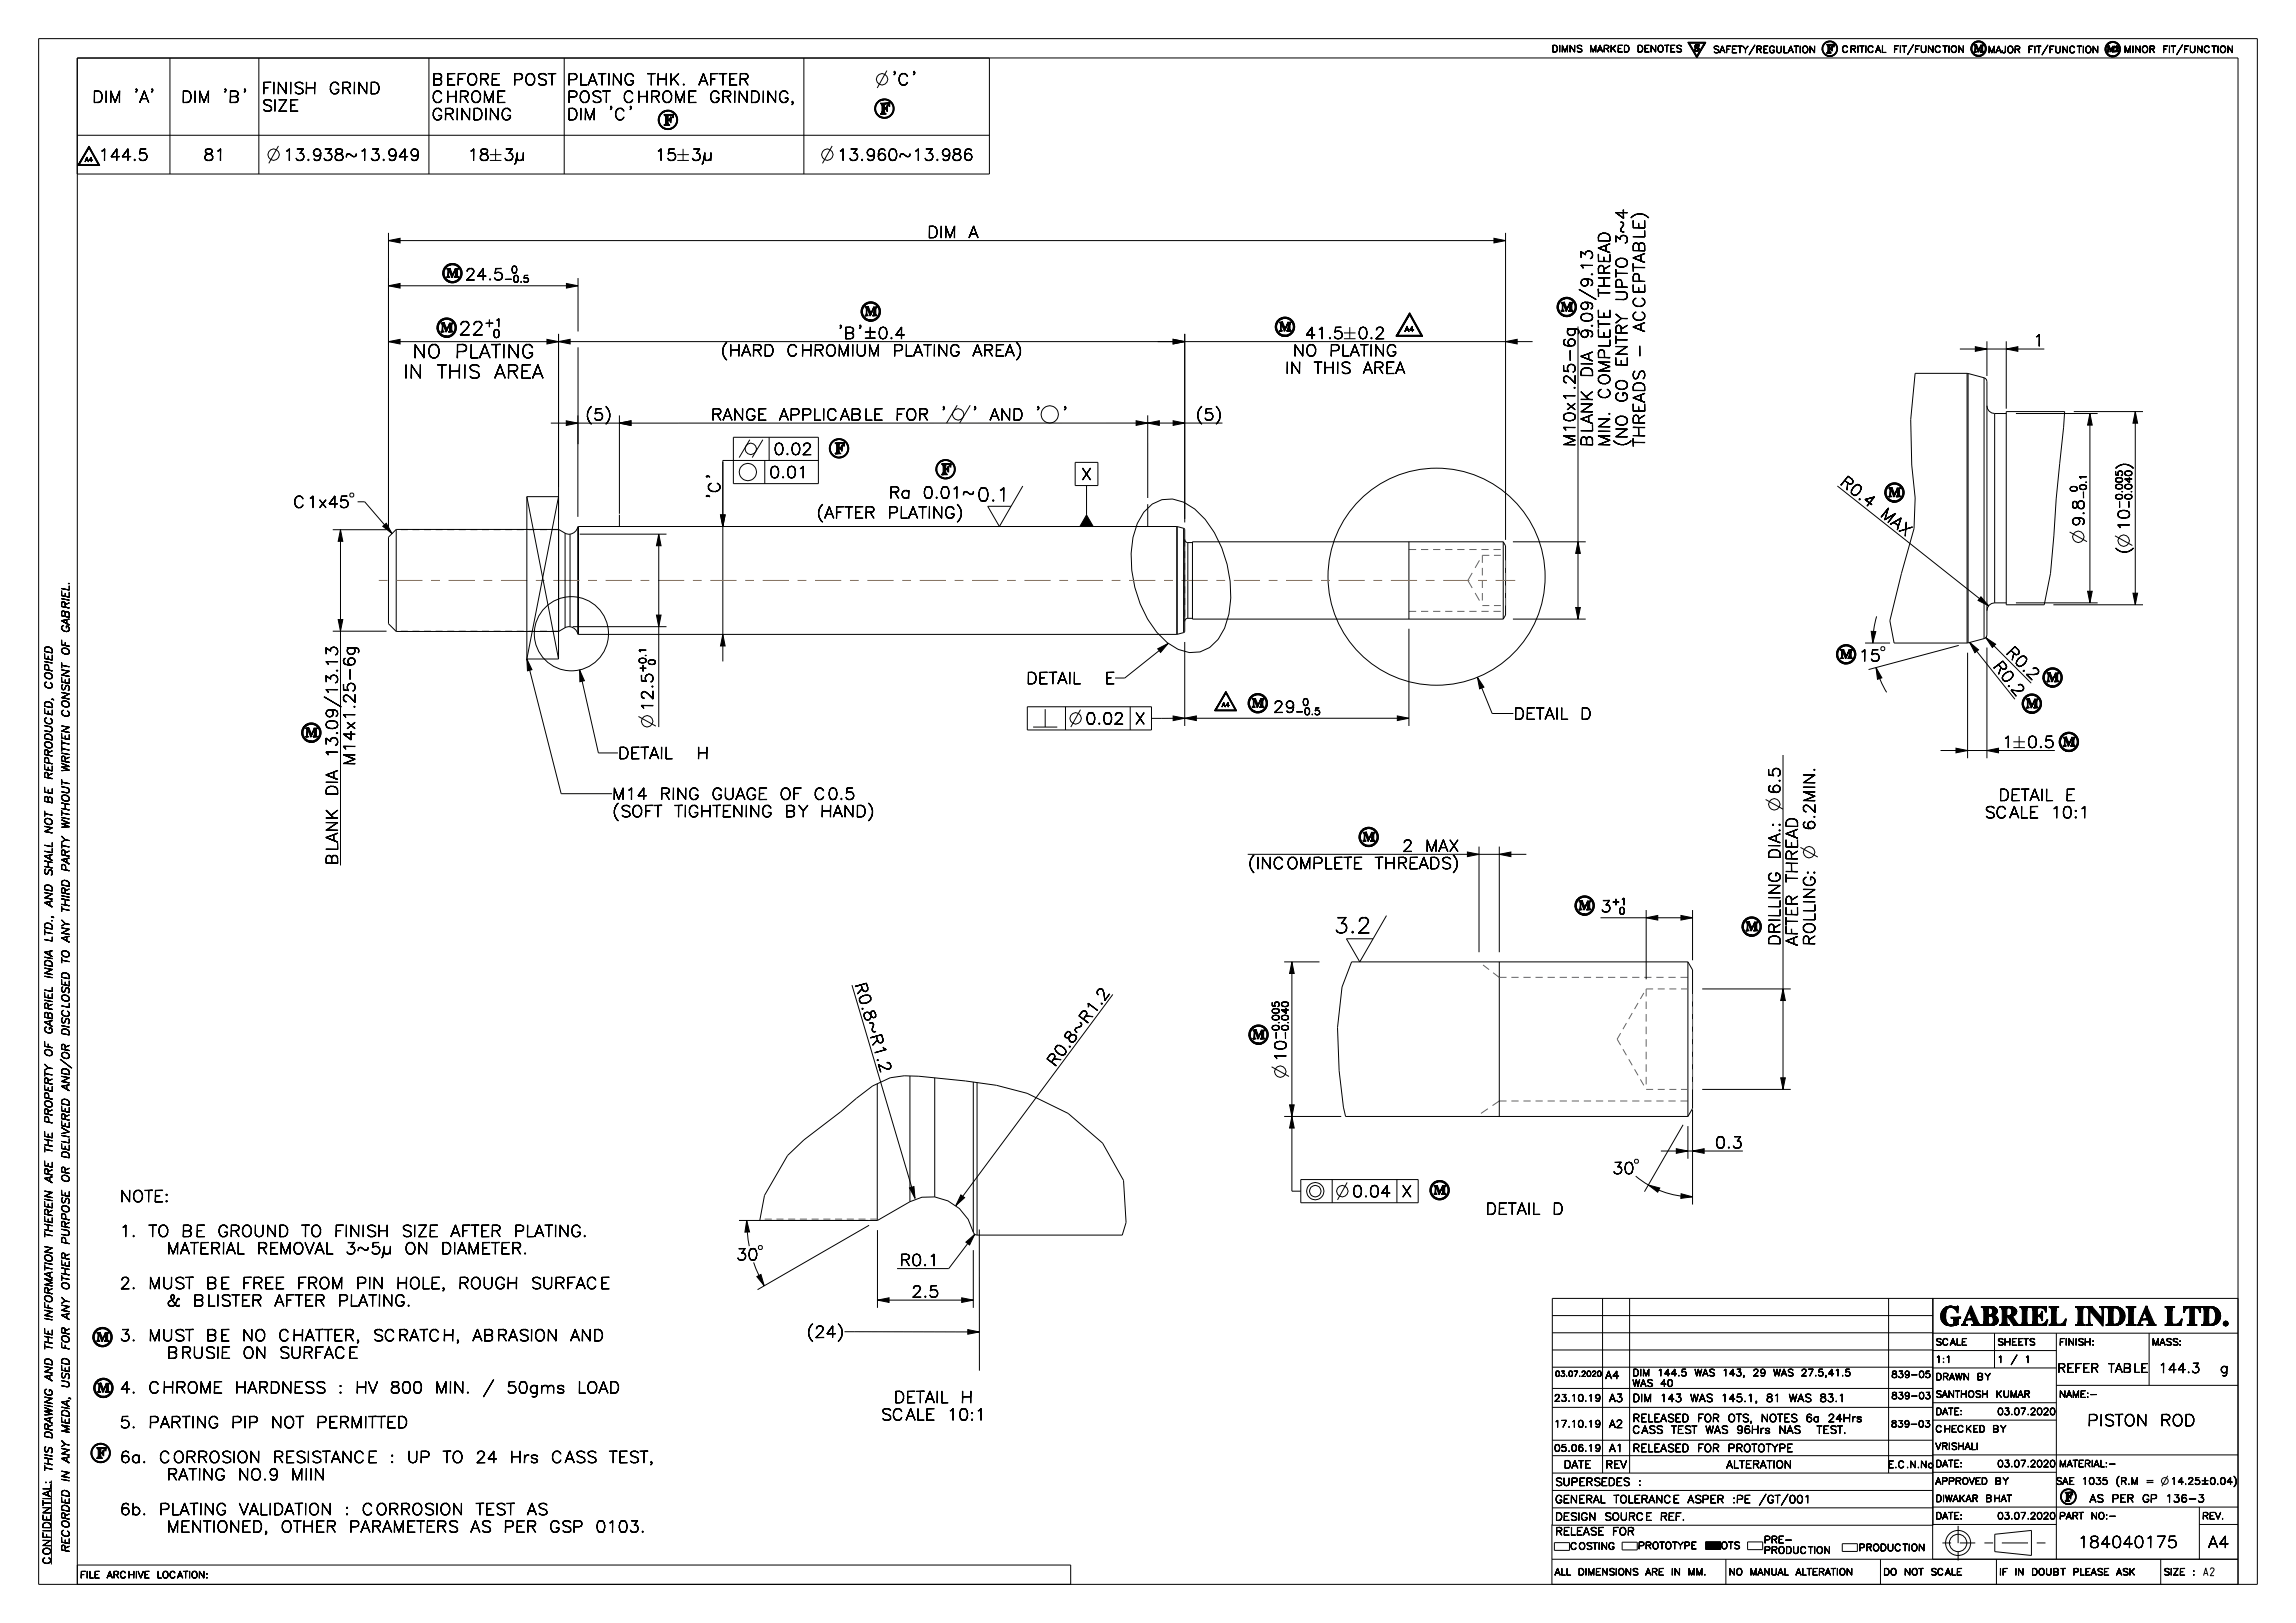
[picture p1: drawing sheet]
<svg xmlns="http://www.w3.org/2000/svg" width="594mm" height="420mm" viewBox="0 0 594 420" stroke-linecap="round" stroke-linejoin="round" font-family="sans-serif">
<defs><g id="words">
<text font-size="7.2" x="501.9" y="343">GABRIEL INDIA LTD.</text>
<text font-size="5.4" x="345.1" y="241.4">3.2</text>
<g font-size="4.7">
<text x="118.6" y="86.7">22</text>
<text x="106.7" y="92.6">NO</text>
<text x="117.7" y="92.6">PLATING</text>
<text x="104.4" y="97.9">IN</text>
<text x="113" y="97.9">THIS</text>
<text x="127.9" y="97.9">AREA</text>
<text x="252.7" y="129.7">0.1</text>
</g>
<g font-size="4.1">
<text x="227.7" y="29.5">F</text>
<text x="171.7" y="32.4">F</text>
<text x="216" y="117.4">F</text>
<text x="243.5" y="122.8">F</text>
<text x="24.9" y="377.4">F</text>
</g>
<g font-size="4">
<text x="111.6" y="22">BEFORE</text>
<text x="132.6" y="22">POST</text>
<text x="146.6" y="22">PLATING</text>
<text x="167.4" y="22">THK.</text>
<text x="180.7" y="22">AFTER</text>
<text x="23.8" y="26.5">DIM</text>
<text x="34.5" y="26.5">'A'</text>
<text x="46.8" y="26.5">DIM</text>
<text x="57.5" y="26.5">'B'</text>
<text x="67.6" y="24.3">FINISH</text>
<text x="67.6" y="28.8">SIZE</text>
<text x="85.1" y="24.3">GRIND</text>
<text x="111.6" y="26.5">CHROME</text>
<text x="146.6" y="26.5">POST</text>
<text x="161.1" y="26.5">CHROME</text>
<text x="183.4" y="26.5">GRINDING,</text>
<text x="111.6" y="31">GRINDING</text>
<text x="146.6" y="31">DIM</text>
<text x="157.4" y="31">'C'</text>
<text x="25.5" y="41.5">144.5</text>
<text x="52.6" y="41.5">81</text>
<text x="239.9" y="61.5">DIM</text>
<text x="250.6" y="61.5">A</text>
<text x="421" y="63.4" transform="rotate(-90 421 63.4)">3~4</text>
<text x="120.3" y="72.5">24.5</text>
<text x="416.5" y="76.9" transform="rotate(-90 416.5 76.9)">THREAD</text>
<text x="421" y="78.1" transform="rotate(-90 421 78.1)">UPTO</text>
<text x="216.7" y="87.7">'B'±0.4</text>
<text x="337.6" y="87.7">41.5</text>
<text x="351.2" y="87.7">0.2</text>
<text x="412" y="87.9" transform="rotate(-90 412 87.9)">9.09/9.13</text>
<text x="425.5" y="85.9" transform="rotate(-90 425.5 85.9)">ACCEPTABLE)</text>
<text x="526" y="89.6">1</text>
<text x="186.4" y="92.2">(HARD</text>
<text x="203.5" y="92.2">CHROMIUM</text>
<text x="230.9" y="92.2">PLATING</text>
<text x="251.6" y="92.2">AREA)</text>
<text x="334.5" y="92.2">NO</text>
<text x="343.9" y="92.2">PLATING</text>
<text x="421" y="95" transform="rotate(-90 421 95)">ENTRY</text>
<text x="425.5" y="92.7" transform="rotate(-90 425.5 92.7)">-</text>
<text x="332.4" y="96.7">IN</text>
<text x="339.8" y="96.7">THIS</text>
<text x="352.6" y="96.7">AREA</text>
<text x="412" y="97.8" transform="rotate(-90 412 97.8)">DIA</text>
<text x="416.5" y="103.3" transform="rotate(-90 416.5 103.3)">COMPLETE</text>
<text x="421" y="104.2" transform="rotate(-90 421 104.2)">GO</text>
<text x="151.4" y="108.7">(5)</text>
<text x="183.9" y="108.7">RANGE</text>
<text x="201.5" y="108.7">APPLICABLE</text>
<text x="231.6" y="108.7">FOR</text>
<text x="258.2" y="108.7">AND</text>
<text x="309.3" y="108.7">(5)</text>
<text x="407.5" y="115.7" transform="rotate(-90 407.5 115.7)">M10x1.25-6g</text>
<text x="412" y="115.7" transform="rotate(-90 412 115.7)">BLANK</text>
<text x="416.5" y="115.7" transform="rotate(-90 416.5 115.7)">MIN.</text>
<text x="421" y="115.7" transform="rotate(-90 421 115.7)">(NO</text>
<text x="425.5" y="115.7" transform="rotate(-90 425.5 115.7)">THREADS</text>
<text x="279.7" y="124.2">X</text>
<text x="475.8" y="125.2" transform="rotate(38 475.8 125.2)">R0.4</text>
<text x="550.9" y="121.6" transform="rotate(-90 550.9 121.6)">)</text>
<text x="186.3" y="129.1" transform="rotate(-90 186.3 129.1)">'C'</text>
<text x="229.9" y="128.9">Ra</text>
<text x="238.7" y="128.9">0.01~</text>
<text x="211.2" y="134.1">(AFTER</text>
<text x="229.6" y="134.1">PLATING)</text>
<text x="486.2" y="133.4" transform="rotate(38 486.2 133.4)">MAX</text>
<text x="539.2" y="136.4" transform="rotate(-90 539.2 136.4)">9.8</text>
<text x="550.9" y="137.4" transform="rotate(-90 550.9 137.4)">10</text>
<text x="515.5" y="172.5" transform="rotate(51 515.5 172.5)">R0.2</text>
<text x="518.8" y="169" transform="rotate(45 518.8 169)">R0.2</text>
<text x="265.5" y="177">DETAIL</text>
<text x="285.7" y="177">E</text>
<text x="168.9" y="184.2" transform="rotate(-90 168.9 184.2)">12.5</text>
<text x="329.3" y="184.4">29</text>
<text x="293.5" y="187.4">X</text>
<text x="391.5" y="186.1">DETAIL</text>
<text x="408.8" y="186.1">D</text>
<text x="87.3" y="196.2" transform="rotate(-90 87.3 196.2)">13.09/13.13</text>
<text x="159.9" y="196.3">DETAIL</text>
<text x="180.1" y="196.3">H</text>
<text x="91.8" y="198.2" transform="rotate(-90 91.8 198.2)">M14x1.25-6g</text>
<text x="87.3" y="206.1" transform="rotate(-90 87.3 206.1)">DIA</text>
<text x="158.3" y="206.9">M14</text>
<text x="170.6" y="206.9">RING</text>
<text x="184.1" y="206.9">GUAGE</text>
<text x="201.7" y="206.9">OF</text>
<text x="210.5" y="206.9">C0.5</text>
<text x="460.5" y="205.6" transform="rotate(-90 460.5 205.6)">6.5</text>
<text x="517" y="207.2">DETAIL</text>
<text x="534.2" y="207.2">E</text>
<text x="158.3" y="211.4">(SOFT</text>
<text x="174.4" y="211.4">TIGHTENING</text>
<text x="203" y="211.4">BY</text>
<text x="212.2" y="211.4">HAND)</text>
<text x="469.5" y="210.2" transform="rotate(-90 469.5 210.2)">6.2MIN.</text>
<text x="513.3" y="211.7">SCALE</text>
<text x="530.5" y="211.7">10:1</text>
<text x="362.7" y="220.3">2</text>
<text x="368.7" y="220.3">MAX</text>
<text x="87.3" y="224" transform="rotate(-90 87.3 224)">BLANK</text>
<text x="322.8" y="224.8">(INCOMPLETE</text>
<text x="355.6" y="224.8">THREADS)</text>
<text x="460.5" y="222.5" transform="rotate(-90 460.5 222.5)">DIA.:</text>
<text x="465" y="228.4" transform="rotate(-90 465 228.4)">THREAD</text>
<text x="414.1" y="236">3</text>
<text x="460.5" y="244.8" transform="rotate(-90 460.5 244.8)">DRILLING</text>
<text x="465" y="244.8" transform="rotate(-90 465 244.8)">AFTER</text>
<text x="469.5" y="244.8" transform="rotate(-90 469.5 244.8)">ROLLING:</text>
<text x="221.1" y="254.7" transform="rotate(74 221.1 254.7)">R0.8~R1.2</text>
<text x="332.7" y="274.8" transform="rotate(-90 332.7 274.8)">10</text>
<text x="272.9" y="276.3" transform="rotate(-53 272.9 276.3)">R0.8~R1.2</text>
<text x="443.7" y="297.1">0.3</text>
<text x="31" y="311">NOTE:</text>
<text x="362.5" y="309.7">X</text>
<text x="384.3" y="314.3">DETAIL</text>
<text x="401.6" y="314.3">D</text>
<text x="31" y="320">1.</text>
<text x="38.4" y="320">TO</text>
<text x="46.9" y="320">BE</text>
<text x="56.3" y="320">GROUND</text>
<text x="77.9" y="320">TO</text>
<text x="86.4" y="320">FINISH</text>
<text x="103.8" y="320">SIZE</text>
<text x="116.6" y="320">AFTER</text>
<text x="132.9" y="320">PLATING.</text>
<text x="43.1" y="324.5">MATERIAL</text>
<text x="66.4" y="324.5">REMOVAL</text>
<text x="89.4" y="324.5">3~5µ</text>
<text x="104.7" y="324.5">ON</text>
<text x="114.1" y="324.5">DIAMETER.</text>
<text x="232.7" y="327.5">R0.1</text>
<text x="31" y="333.5">2.</text>
<text x="38.4" y="333.5">MUST</text>
<text x="53.2" y="333.5">BE</text>
<text x="62.6" y="333.5">FREE</text>
<text x="76.8" y="333.5">FROM</text>
<text x="92.1" y="333.5">PIN</text>
<text x="102.5" y="333.5">HOLE,</text>
<text x="118.6" y="333.5">ROUGH</text>
<text x="137.3" y="333.5">SURFACE</text>
<text x="235.8" y="335.7">2.5</text>
<text x="43.1" y="338">&amp;</text>
<text x="49.9" y="338">BLISTER</text>
<text x="71" y="338">AFTER</text>
<text x="87.3" y="338">PLATING.</text>
<text x="31" y="347">3.</text>
<text x="38.4" y="347">MUST</text>
<text x="53.2" y="347">BE</text>
<text x="62.6" y="347">NO</text>
<text x="72" y="347">CHATTER,</text>
<text x="96.4" y="347">SCRATCH,</text>
<text x="122.3" y="347">ABRASION</text>
<text x="147.6" y="347">AND</text>
<text x="208.6" y="346.1">(24)</text>
<text x="43.1" y="351.5">BRUSIE</text>
<text x="62.7" y="351.5">ON</text>
<text x="72.1" y="351.5">SURFACE</text>
<text x="31" y="360.5">4.</text>
<text x="38.4" y="360.5">CHROME</text>
<text x="60.7" y="360.5">HARDNESS</text>
<text x="87.4" y="360.5">:</text>
<text x="91.9" y="360.5">HV</text>
<text x="100.9" y="360.5">800</text>
<text x="112.6" y="360.5">MIN.</text>
<text x="124.9" y="360.5">/</text>
<text x="131.1" y="360.5">50gms</text>
<text x="149.4" y="360.5">LOAD</text>
<text x="231.2" y="363">DETAIL</text>
<text x="248.4" y="363">H</text>
<text x="31" y="369.5">5.</text>
<text x="38.4" y="369.5">PARTING</text>
<text x="59.8" y="369.5">PIP</text>
<text x="70.1" y="369.5">NOT</text>
<text x="81.8" y="369.5">PERMITTED</text>
<text x="227.8" y="367.5">SCALE</text>
<text x="245" y="367.5">10:1</text>
<text x="540" y="369">PISTON</text>
<text x="558.8" y="369">ROD</text>
<text x="31" y="378.5">6a.</text>
<text x="41.1" y="378.5">CORROSION</text>
<text x="43.1" y="383">RATING</text>
<text x="61.5" y="383">NO.9</text>
<text x="70.6" y="378.5">RESISTANCE</text>
<text x="75.2" y="383">MIIN</text>
<text x="100.8" y="378.5">:</text>
<text x="105.3" y="378.5">UP</text>
<text x="114.5" y="378.5">TO</text>
<text x="123.1" y="378.5">24</text>
<text x="131.9" y="378.5">Hrs</text>
<text x="142.6" y="378.5">CASS</text>
<text x="157.6" y="378.5">TEST,</text>
<text x="31" y="392">6b.</text>
<text x="41.1" y="392">PLATING</text>
<text x="61.8" y="392">VALIDATION</text>
<text x="89.1" y="392">:</text>
<text x="93.6" y="392">CORROSION</text>
<text x="123.1" y="392">TEST</text>
<text x="136.4" y="392">AS</text>
<text x="43.1" y="396.5">MENTIONED,</text>
<text x="72.6" y="396.5">OTHER</text>
<text x="90.2" y="396.5">PARAMETERS</text>
<text x="121.7" y="396.5">AS</text>
<text x="130.3" y="396.5">PER</text>
<text x="142.1" y="396.5">GSP</text>
<text x="154.1" y="396.5">0103.</text>
<text x="537.5" y="400.5">184040175</text>
<text x="571.3" y="400.5">A4</text>
</g>
<g font-size="3.4">
<text x="115.5" y="71.8">M</text>
<text x="223.8" y="81.7">M</text>
<text x="403.8" y="80.5">M</text>
<text x="114.1" y="85.9">M</text>
<text x="330.9" y="85.7">M</text>
<text x="488.6" y="128.5">M</text>
<text x="476.1" y="170.4">M</text>
<text x="529.5" y="176.4">M</text>
<text x="323.9" y="183.1">M</text>
<text x="524.2" y="183.2">M</text>
<text x="79" y="190.7">M</text>
<text x="533.7" y="193.1">M</text>
<text x="352.6" y="217.7">M</text>
<text x="408.5" y="235.4">M</text>
<text x="451.7" y="240.9">M</text>
<text x="324.1" y="268.8">M</text>
<text x="370.9" y="309.1">M</text>
<text x="25" y="347.1">M</text>
<text x="558.4" y="355.2">144.3</text>
<text x="574.3" y="355.2">g</text>
<text x="25.2" y="360.3">M</text>
<text x="534.2" y="388.5">F</text>
</g>
<text font-size="3.3" x="472.5" y="13.7">F</text>
<g font-size="3.1">
<text x="532.2" y="355.1">REFER</text>
<text x="545.4" y="355.1">TABLE</text>
</g>
<g font-size="2.8">
<text x="125.3" y="84.6">+1</text>
<text x="127.4" y="87.4">0</text>
</g>
<g font-size="2.7">
<text x="510.7" y="13.5">M</text>
<text x="17.9" y="163.8" transform="rotate(-90 17.9 163.8)">GABRIEL.</text>
<text x="17.9" y="169.7" transform="rotate(-90 17.9 169.7)">OF</text>
<text x="13.5" y="178.5" transform="rotate(-90 13.5 178.5)">COPIED</text>
<text x="17.9" y="185.8" transform="rotate(-90 17.9 185.8)">CONSENT</text>
<text x="13.5" y="201.9" transform="rotate(-90 13.5 201.9)">REPRODUCED,</text>
<text x="17.9" y="200" transform="rotate(-90 17.9 200)">WRITTEN</text>
<text x="13.5" y="208.1" transform="rotate(-90 13.5 208.1)">BE</text>
<text x="13.5" y="215.9" transform="rotate(-90 13.5 215.9)">NOT</text>
<text x="17.9" y="214.6" transform="rotate(-90 17.9 214.6)">WITHOUT</text>
<text x="13.5" y="226.9" transform="rotate(-90 13.5 226.9)">SHALL</text>
<text x="17.9" y="225.7" transform="rotate(-90 17.9 225.7)">PARTY</text>
<text x="13.5" y="234.8" transform="rotate(-90 13.5 234.8)">AND</text>
<text x="17.9" y="236.3" transform="rotate(-90 17.9 236.3)">THIRD</text>
<text x="13.5" y="243.8" transform="rotate(-90 13.5 243.8)">LTD.,</text>
<text x="17.9" y="243.9" transform="rotate(-90 17.9 243.9)">ANY</text>
<text x="17.9" y="249.6" transform="rotate(-90 17.9 249.6)">TO</text>
<text x="13.5" y="253.3" transform="rotate(-90 13.5 253.3)">INDIA</text>
<text x="13.5" y="267.7" transform="rotate(-90 13.5 267.7)">GABRIEL</text>
<text x="17.9" y="268.1" transform="rotate(-90 17.9 268.1)">DISCLOSED</text>
<text x="13.5" y="273.6" transform="rotate(-90 13.5 273.6)">OF</text>
<text x="17.9" y="282.3" transform="rotate(-90 17.9 282.3)">AND/OR</text>
<text x="13.5" y="290.9" transform="rotate(-90 13.5 290.9)">PROPERTY</text>
<text x="13.5" y="298.5" transform="rotate(-90 13.5 298.5)">THE</text>
<text x="17.9" y="299.9" transform="rotate(-90 17.9 299.9)">DELIVERED</text>
<text x="13.5" y="306.1" transform="rotate(-90 13.5 306.1)">ARE</text>
<text x="17.9" y="306.1" transform="rotate(-90 17.9 306.1)">OR</text>
<text x="13.5" y="320.5" transform="rotate(-90 13.5 320.5)">THEREIN</text>
<text x="17.9" y="322.2" transform="rotate(-90 17.9 322.2)">PURPOSE</text>
<text x="17.9" y="333.9" transform="rotate(-90 17.9 333.9)">OTHER</text>
<text x="13.5" y="341.9" transform="rotate(-90 13.5 341.9)">INFORMATION</text>
<text x="17.9" y="341.5" transform="rotate(-90 17.9 341.5)">ANY</text>
<text x="13.5" y="349.5" transform="rotate(-90 13.5 349.5)">THE</text>
<text x="17.9" y="349.4" transform="rotate(-90 17.9 349.4)">FOR</text>
<text x="13.5" y="357.4" transform="rotate(-90 13.5 357.4)">AND</text>
<text x="17.9" y="359.3" transform="rotate(-90 17.9 359.3)">USED</text>
<text x="415.3" y="356.8">A4</text>
<text x="416.3" y="362.7">A3</text>
<text x="422.3" y="362.7">DIM</text>
<text x="429.4" y="362.7">143</text>
<text x="437.2" y="362.7">WAS</text>
<text x="445.2" y="362.7">145.1,</text>
<text x="456.9" y="362.7">81</text>
<text x="462.8" y="362.7">WAS</text>
<text x="470.8" y="362.7">83.1</text>
<text x="17.9" y="371" transform="rotate(-90 17.9 371)">MEDIA,</text>
<text x="416.3" y="369.4">A2</text>
<text x="422.3" y="367.9">RELEASED</text>
<text x="422.3" y="370.9">CASS</text>
<text x="432.3" y="370.9">TEST</text>
<text x="439.1" y="367.9">FOR</text>
<text x="441.2" y="370.9">WAS</text>
<text x="447" y="367.9">OTS,</text>
<text x="449.2" y="370.9">96Hrs</text>
<text x="455.6" y="367.9">NOTES</text>
<text x="460.2" y="370.9">NAS</text>
<text x="467.1" y="367.9">6a</text>
<text x="470" y="370.9">TEST.</text>
<text x="472.9" y="367.9">24Hrs</text>
<text x="13.5" y="372.5" transform="rotate(-90 13.5 372.5)">DRAWING</text>
<text x="416.3" y="375.7">A1</text>
<text x="422.3" y="375.7">RELEASED</text>
<text x="439.1" y="375.7">FOR</text>
<text x="447" y="375.7">PROTOTYPE</text>
<text x="13.5" y="381" transform="rotate(-90 13.5 381)">THIS</text>
<text x="17.9" y="383.6" transform="rotate(-90 17.9 383.6)">IN</text>
<text x="17.9" y="378.6" transform="rotate(-90 17.9 378.6)">ANY</text>
<text x="404.5" y="379.9">DATE</text>
<text x="415.3" y="379.9">REV</text>
<text x="446.6" y="379.9">ALTERATION</text>
<text x="402.3" y="388.9">GENERAL</text>
<text x="402.3" y="384.4">SUPERSEDES</text>
<text x="417.4" y="388.9">TOLERANCE</text>
<text x="423.8" y="384.4">:</text>
<text x="436.6" y="388.9">ASPER</text>
<text x="448.2" y="388.9">:PE</text>
<text x="455" y="388.9">/GT/001</text>
<text x="540.6" y="388.7">AS</text>
<text x="546.3" y="388.7">PER</text>
<text x="554.2" y="388.7">GP</text>
<text x="560.2" y="388.7">136-3</text>
<text x="402.3" y="393.4">DESIGN</text>
<text x="415" y="393.4">SOURCE</text>
<text x="429.5" y="393.4">REF.</text>
<text x="17.9" y="401.9" transform="rotate(-90 17.9 401.9)">RECORDED</text>
<text x="402.3" y="397.3">RELEASE</text>
<text x="417.1" y="397.3">FOR</text>
<text x="13.1" y="404.9" transform="rotate(-90 13.1 404.9)">CONFIDENTIAL:</text>
</g>
<g font-size="2.4">
<text x="401.4" y="13.5">DIMNS</text>
<text x="411.2" y="13.5">MARKED</text>
<text x="423.5" y="13.5">DENOTES</text>
<text x="438.4" y="13.2">S</text>
<text x="443.1" y="13.7">SAFETY/REGULATION</text>
<text x="476.4" y="13.6">CRITICAL</text>
<text x="489.8" y="13.6">FIT/FUNCTION</text>
<text x="514.3" y="13.7">MAJOR</text>
<text x="524.6" y="13.7">FIT/FUNCTION</text>
<text x="559.4" y="13.6">FIT/FUNCTION</text>
<text x="132.2" y="70.7">0</text>
<text x="130.4" y="73.1">-0.5</text>
<text x="537.4" y="127.4" transform="rotate(-90 537.4 127.4)">0</text>
<text x="539.8" y="129.2" transform="rotate(-90 539.8 129.2)">-0.1</text>
<text x="549.1" y="131.6" transform="rotate(-90 549.1 131.6)">-0.005</text>
<text x="551.5" y="131.6" transform="rotate(-90 551.5 131.6)">-0.040</text>
<text x="169.5" y="172.2" transform="rotate(-90 169.5 172.2)">0</text>
<text x="167.1" y="174" transform="rotate(-90 167.1 174)">+0.1</text>
<text x="335.1" y="185">-0.5</text>
<text x="336.9" y="182.6">0</text>
<text x="416.9" y="234.2">+1</text>
<text x="418.8" y="236.6">0</text>
<text x="330.9" y="269.1" transform="rotate(-90 330.9 269.1)">-0.005</text>
<text x="333.3" y="269.1" transform="rotate(-90 333.3 269.1)">-0.040</text>
<text x="500.7" y="348.1">SCALE</text>
<text x="500.7" y="352.6">1:1</text>
<text x="516.7" y="348.1">SHEETS</text>
<text x="516.7" y="352.6">1</text>
<text x="520.1" y="352.6">/</text>
<text x="523.8" y="352.6">1</text>
<text x="532.7" y="348.1">FINISH:</text>
<text x="556.7" y="348.1">MASS:</text>
<text x="422.3" y="356.1">DIM</text>
<text x="422.3" y="358.8">WAS</text>
<text x="428.7" y="356.1">144.5</text>
<text x="429.5" y="358.8">40</text>
<text x="438.4" y="356.1">WAS</text>
<text x="445.6" y="356.1">143,</text>
<text x="453.5" y="356.1">29</text>
<text x="458.7" y="356.1">WAS</text>
<text x="465.9" y="356.1">27.5,41.5</text>
<text x="500.7" y="357.1">DRAWN</text>
<text x="511.4" y="357.1">BY</text>
<text x="402" y="362.6">23.10.19</text>
<text x="500.7" y="361.6">SANTHOSH</text>
<text x="516.3" y="361.6">KUMAR</text>
<text x="532.7" y="361.6">NAME:-</text>
<text x="402" y="369.3">17.10.19</text>
<text x="500.7" y="366.1">DATE:</text>
<text x="500.7" y="370.6">CHECKED</text>
<text x="515.4" y="370.6">BY</text>
<text x="516.7" y="366.1">03.07.2020</text>
<text x="402" y="375.6">05.06.19</text>
<text x="500.7" y="375.1">VRISHALI</text>
<text x="488.4" y="379.8">E.C.N.No</text>
<text x="500.7" y="379.6">DATE:</text>
<text x="516.7" y="379.6">03.07.2020</text>
<text x="532.7" y="379.6">MATERIAL:-</text>
<text x="500.7" y="384.1">APPROVED</text>
<text x="500.7" y="388.6">DIWAKAR</text>
<text x="513.6" y="388.6">BHAT</text>
<text x="516" y="384.1">BY</text>
<text x="530.5" y="384.1">SAE</text>
<text x="537.2" y="384.1">1035</text>
<text x="546" y="384.1">(R.M</text>
<text x="500.7" y="393.1">DATE:</text>
<text x="516.7" y="393.1">03.07.2020</text>
<text x="532.7" y="393.1">PART</text>
<text x="540.9" y="393.1">NO:-</text>
<text x="569.7" y="393.1">REV.</text>
<text x="406.2" y="401">COSTING</text>
<text x="423.7" y="400.8">PROTOTYPE</text>
<text x="445.2" y="400.8">OTS</text>
<text x="456.3" y="399.3">PRE-</text>
<text x="480.8" y="401.4">PRODUCTION</text>
<text x="402.2" y="407.6">ALL</text>
<text x="408.2" y="407.6">DIMENSIONS</text>
<text x="425.7" y="407.6">ARE</text>
<text x="432.3" y="407.6">IN</text>
<text x="436.6" y="407.6">MM.</text>
<text x="447.2" y="407.6">NO</text>
<text x="452.7" y="407.6">MANUAL</text>
<text x="456.3" y="402">PRODUCTION</text>
<text x="464.6" y="407.6">ALTERATION</text>
<text x="487.2" y="407.6">DO</text>
<text x="492.6" y="407.6">NOT</text>
<text x="499.4" y="407.6">SCALE</text>
<text x="517.2" y="407.6">IF</text>
<text x="521.2" y="407.6">IN</text>
<text x="525.5" y="407.6">DOUBT</text>
<text x="536.2" y="407.6">PLEASE</text>
<text x="547.5" y="407.6">ASK</text>
<text x="559.7" y="407.6">SIZE</text>
<text x="567.1" y="407.6">: A2</text>
<text x="20.7" y="408.4">FILE</text>
<text x="27.6" y="408.4">ARCHIVE</text>
<text x="40.6" y="408.4">LOCATION:</text>
</g>
<g font-size="2.3">
<text x="489.3" y="356.5">839-05</text>
<text x="489.3" y="362">839-03</text>
<text x="489.2" y="369.3">839-03</text>
</g>
<text font-size="2.1" x="545.1" y="13.4">M2 MINOR</text>
<text font-size="1.9" x="402.3" y="356.2">03.07.2020</text>
<text font-size="1.8" x="363.4" y="85.8">A4</text>
<g font-size="1.5">
<text x="22" y="41.8">A4</text>
<text x="316.1" y="182.9">A4</text>
</g>
</g></defs>
<g fill="none" stroke="#000" stroke-width=".26">
<path d="M10 10h574v400h-574zM44 15v30M67 15v30M111 15v30M146 15v30M208 15v30M229.4 18.3l-2.5 4.5M231.2 18.6l.3 .1-.1 .1zM231.2 18.6h.4zM231.3 19.3l.2-.1zM231.4 19.2l-.1 .1zM231.4 18.4l.2 .2h-.4z"/>
<path d="M231.5 18.9l-.1 .3zM231.6 18.6l-.1 .3zM231.6 18.6v.3zM231.6 18.9l-.1 .3zM232.7 19.7l-.1 .5zM232.8 19.8l-.2 .4zM232.9 19.5l.3-.3zM232.9 19.5l-.2 .2zM233.2 19.2l.3-.2zM233.2 19.2l.3-.1zM233.5 19h.5zM233.5 19.1l.5-.1z"/>
<path d="M234 19.1l.3 .1zM234 19l.3 .2zM234.3 19.2l.3 .3zM234.6 19.5l.2 .2zM236.3 18.6l.3 .1-.1 .1zM236.3 18.6h.4zM236.3 19.3l.2-.1zM236.5 19.2l-.2 .1zM236.5 18.4l.2 .2h-.4zM236.6 18.9l-.1 .3zM236.7 18.6l-.1 .3zM236.7 18.6v.3z"/>
<path d="M236.7 18.9l-.2 .3zM256 15v30h-236M436.7 11l.4 .2 1.9 3.3 2.3-3.5-2.3 4zM436.7 11h4.6l-2.3 3.5 1.9-3.3h-3.8zM436.7 11h4.6l-2.3 4zM437.1 11.2h3.8l-1.9 3.3zM471.6 12.6l.1 .8 .8 .8-.1 .1-.8-.8-.2-.6zM472 11.2l.8-.3a2.24 2.24 0 0 0-1.4 2l.1-.9zM510.7 11a2 2 0 0 1 2.9 .6 2 2 0 0 1-1 2.9l-1.5-.1 .9-.1a1.75 1.75 0 0 0 1.6-1.9 1.75 1.75 0 0 0-2.1-1.5zM510.9 14.3h.8zM511.1 14.4l.9-.1zM511.4 14.5h1.2z"/>
<path d="M545.2 11.3l1-.3-1.2 .6zM545.4 11.1a2 2 0 0 1 2.9 .6 2 2 0 0 1-1 2.9h-1.5l.9-.1a1.75 1.75 0 0 0 1.6-2 1.75 1.75 0 0 0-2.1-1.5zM545.5 14.1l.4 .2-.3 .1-.3-.1zM545.6 14.4l.8 .1zM545.8 14.6l.9-.1zM546.1 14.7l1.2-.1zM20 35h236M72 37.8l-2.5 4.5M74.2 39.1l.3-.1zM74.4 38.9l.5-.4zM74.4 38.9l.4-.3zM74.9 38.5l-.5 .4z"/>
<path d="M74.9 38.5v3M74.9 38.5l-.1 3zM76.9 38.5h1.6zM76.9 38.6l1.6-.1zM77.5 39.7h.5zM78 39.7l.3 .1zM78.3 39.9l.2 .1zM78.3 39.8l.2 .2zM78.4 38.6l.1-.1-.8 1.2zM78.4 38.6l-.9 1.1zM78.4 40l.2 .4zM81.1 39.4v.2z"/>
<path d="M81.1 39.6l.2 .4zM81.1 39.6l.1 .4zM81.2 39.4l-.1 .2zM81.2 39l.3-.3zM81.2 39l.4-.3zM81.2 39l-.1 .4zM81.2 40l.4 .2zM81.2 40l.3 .3zM81.3 39l-.2 .4zM81.5 38.7l.6-.2zM81.5 38.7l.5-.1zM82 38.6l.1-.1z"/>
<path d="M82.1 38.5l.4 .2zM82.1 38.6l.4 .1zM82.5 38.7l.3 .3zM82.8 39l.2 .5zM82.9 39.6l-.1 .4zM82.9 39.7l-.1 .3zM82.9 39.6v.1zM83 39.5l-.1 .7zM83 39.5v.8zM84.1 38.5h1.7zM84.1 38.6l1.7-.1zM84.8 39.7h.5z"/>
<path d="M85.3 39.7l.3 .1zM85.5 39.9l.2 .1zM85.6 39.8l.1 .2zM85.6 38.6l.2-.1-.9 1.2zM85.6 38.6l-.8 1.1zM85.7 40l.2 .4zM86.9 39v.3zM86.9 39.3l.1 .2zM86.9 39.3l.1 .3zM87 38.7l.4-.2zM87 38.7l.5-.1zM87 38.7l-.1 .3z"/>
<path d="M87 39.6l.3 .1zM87 39.5l.3 .2zM87.2 39.9l.5-.1zM87.2 39.9h.4zM87.3 39.7l.4 .1zM87.4 38.5h.6zM87.5 38.6l.5-.1zM87.6 39.8l.6-.1zM87.6 39.8h.3zM87.7 39.8l.5-.1zM87.7 39.8h.2zM87.9 39.9h.4z"/>
<path d="M87.9 39.8l.4 .1zM88 38.5l.5 .2zM88 38.6l.5 .1zM88.1 39.7l.4-.1zM88.3 39.9l.3 .3zM88.4 38.7l.2 .3zM88.5 39v.3zM88.5 39.3l-.1 .2zM88.6 39v.3zM88.6 39.3l-.1 .3zM89.7 39.9l.6-.1zM89.7 39.9h.4z"/>
<path d="M89.7 39.9l-.1 .5zM89.8 40l-.2 .4zM90.1 39.9l.2-.1zM90.3 39.9h.3zM90.3 39.8l.3 .1zM90.6 40l.6 .4zM90.6 39.9l.6 .5zM92.1 39.8v.3zM92.2 39.8v.3zM93.6 39.1l.3-.1zM93.9 38.9l.5-.4zM93.9 38.9l.4-.3z"/>
<path d="M94.3 38.5l-.4 .4zM94.3 38.5v3M94.4 38.5l-.1 3zM96.4 38.5h1.6zM96.4 38.6l1.6-.1zM97 39.7h.5zM97.5 39.7l.3 .1zM97.8 39.9l.2 .1zM97.8 39.8l.2 .2zM97.9 38.6l.1-.1-.8 1.2zM97.9 38.6l-.9 1.1zM97.9 40l.2 .4z"/>
<path d="M100.6 39.4v.2zM100.6 39.6l.2 .4zM100.6 39.6l.1 .4zM100.7 39l.3-.3zM100.7 39l-.1 .4zM100.7 40l.3 .2zM100.7 40l.3 .3zM100.8 39l-.2 .4zM101 38.7l.6-.2zM101 38.7l.4-.1zM101.4 38.6l.2-.1zM101.6 38.5l.4 .2z"/>
<path d="M101.6 38.6l.4 .1zM102 38.7l.3 .3zM102.3 39l.2 .5zM102.4 39.6l-.1 .4zM102.4 39.7l-.1 .3zM102.4 39.6v.1zM102.5 39.5l-.1 .7zM102.5 39.5v.8zM104.7 38.7l-1.4 1.9zM104.7 38.5l-1.4 2.1zM104.8 38.5l-.1 2zM104.8 38.5l-1.5 2.1z"/>
<path d="M106.3 39.4v.2zM106.3 39.6l.2 .4zM106.4 39.4l-.1 .2zM106.5 39l.3-.3zM106.5 39l-.2 .4zM106.5 40l.3 .2zM106.5 40l.3 .3zM106.8 38.7l.5-.2zM106.8 38.7l.4-.1zM107.2 38.6l.1-.1zM107.3 38.5l.5 .2zM107.3 38.6l.5 .1z"/>
<path d="M107.8 38.7l.3 .3zM108 39l.2 .5zM108.2 39.6l-.2 .4zM108.2 39.7l-.1 .3zM108.2 39.6v.1zM108.2 39.5v.7zM108.2 39.5v.8zM121.8 39.1l.3-.1zM122.1 38.9l.5-.4zM122.1 38.9l.4-.3zM122.5 38.5l-.4 .4zM122.5 38.5v3"/>
<path d="M122.6 38.5l-.1 3zM124.4 39v.3zM124.4 39.3l.2 .2zM124.4 39.3l.1 .3zM124.5 39l-.1 .3zM124.5 38.7l.5-.2zM124.5 38.7l.5-.1zM124.5 38.7l-.1 .3zM124.5 39.6l.3 .1zM124.6 38.7l-.2 .3zM124.6 39.5l.3 .2zM124.7 39.9l.6-.1z"/>
<path d="M124.7 39.9h.4zM124.8 39.7l.5 .1zM124.9 39.7l.4 .1zM125 38.5h.6zM125 38.6l.6-.1zM125.1 39.8l.6-.1zM125.1 39.8h.3zM125.3 39.8l.4-.1zM125.3 39.8h.1zM125.4 39.9h.5zM125.4 39.8l.5 .1zM125.6 38.5l.4 .2z"/>
<path d="M125.6 38.6l.4 .1zM125.7 39.7l.3-.1zM125.9 39.9l.2 .3zM126 38.7l.2 .3zM126.1 39v.3zM126.1 39.3l-.1 .2zM126.2 39v.3zM126.2 39.3l-.2 .3zM128.2 38.5v3M130.9 38.5h1.7zM130.9 38.6l1.7-.1zM131.6 39.7h.5z"/>
<path d="M132.1 39.7l.3 .1zM132.3 39.9l.2 .1zM132.4 39.8l.1 .2zM132.4 38.6l.2-.1-.9 1.2zM132.4 38.6l-.8 1.1zM132.5 40l.2 .4zM133.8 40v1zM133.8 39.5l-.4 2.7zM133.8 40l-.4 2.2zM133.9 39.6v1.4zM133.9 39.6l-.5 2.6zM135.4 39.6v1.3z"/>
<path d="M135.4 39.6v1.4zM135.4 39.6v1.9zM170.3 39.1l.3-.1zM170.6 38.9l.5-.4zM170.6 38.9l.4-.3zM171 38.5l-.4 .4zM171 38.5v3M171.1 38.5l-.1 3zM173.1 39.7h.1M173 39.7l-.1 .2zM173 38.5h1.5zM173 38.5l-.1 1.4z"/>
<path d="M173.1 39.7l.4-.2zM173.1 39.7l.4-.1zM173.1 38.6l1.4-.1zM173.1 38.6l-.2 1.3zM173.5 39.5h.4zM173.5 39.6l.4-.1zM173.9 39.5l.5 .2zM173.9 39.6l.5 .1zM174.3 39.7l.3 .3zM174.4 39.7l.2 .3zM174.6 40l.2 .4zM176.7 38.5v3"/>
<path d="M179.4 38.5h1.7zM179.4 38.6l1.7-.1zM180.1 39.7h.5zM180.6 39.7l.3 .1zM180.8 39.9l.2 .1zM180.9 39.8l.1 .2zM180.9 38.6l.2-.1-.9 1.2zM180.9 38.6l-.8 1.1zM181 40l.2 .4zM182.3 40v1zM182.3 39.5l-.4 2.7zM182.3 40l-.4 2.2z"/>
<path d="M182.4 39.6v1.4zM182.4 39.6l-.5 2.6zM183.9 39.6v1.3zM183.9 39.6v1.4zM183.9 39.6v1.9zM215.3 37.8l-2.5 4.5M217.4 39.1l.3-.1zM217.7 38.9l.5-.4zM217.7 38.9l.4-.3zM218.1 38.5v3M218.2 38.5l-.1 3zM220.2 38.5h1.6z"/>
<path d="M220.2 38.6l1.6-.1zM220.8 39.7h.5zM221.3 39.7l.3 .1zM221.5 39.9l.2 .1zM221.6 39.8l.1 .2zM221.6 38.6l.2-.1-.9 1.2zM221.6 38.6l-.8 1.1zM221.7 40l.2 .4zM224.3 39.4v.2zM224.3 39.6l.2 .4zM224.4 39.4l-.1 .2zM224.5 39l.3-.3z"/>
<path d="M224.5 39l-.2 .4zM224.5 40l.3 .2zM224.5 40l.3 .3zM224.8 38.7l.6-.2zM224.8 38.7l.4-.1zM225.2 38.6l.2-.1zM225.4 38.5l.4 .2zM225.4 38.6l.4 .1zM225.8 38.7l.3 .3zM226 39l.2 .5zM226.2 39.6l-.2 .4zM226.2 39.7l-.1 .3z"/>
<path d="M226.2 39.6v.1zM226.2 39.5v.7zM226.2 39.5v.8zM227.2 39.8v.7zM227.3 39.8l-.1 .7zM227.4 39.1l-.2 .7zM227.5 38.8l.2-.1zM227.5 38.8l-.1 .3zM227.6 38.9l-.2 .2zM227.7 38.7l.7-.2zM227.7 38.7l.4-.1zM227.7 39.8l.5-.1z"/>
<path d="M227.7 39.8l.4-.1zM228.1 38.6l.3-.1zM228.1 39.7h.1zM228.2 39.7l.5 .1zM228.4 38.5l.4 .2zM228.4 38.6l.4 .1zM228.6 39.9l.4 .2zM228.7 39.8l.3 .3zM228.8 38.7l.2 .3zM228.8 38.7l.1 .3zM230 39.8v.5zM230.1 39.1l-.1 .7z"/>
<path d="M230.2 39.1l-.2 .7zM230.4 38.7l.7-.2zM230.4 38.7l.4-.1zM230.4 38.7l-.3 .4zM230.8 38.6l.3-.1zM231.1 38.5l.5 .2zM231.1 38.6l.5 .1zM231.5 38.7l.4 .4zM231.6 38.7l.3 .4zM231.8 39.1l.2 .7zM231.9 39.8v.4zM232 39.8v.5z"/>
<path d="M232.6 20.2v.7zM232.6 20.9l.2 .4zM232.7 20.2l-.1 .7zM232.7 21.3l.2 .3zM232.9 21.6l.3 .3zM233 39.9l.6-.1zM233 39.9h.3zM233 39.9l-.2 .5zM233 40l-.2 .4zM233.2 21.9l.3 .1zM233.3 39.9l.3-.1zM233.5 22h.5z"/>
<path d="M233.6 39.9h.3zM233.6 39.8l.3 .1zM233.8 40l.6 .4zM233.9 39.9l.5 .5zM234 22l.3-.1zM234.3 21.9l.3-.3zM234.7 21.3l-.1 .3zM234.8 21.3l-.2 .3zM235.4 39.8v.3zM236.9 39.1l.3-.1zM237.2 38.9l.4-.4zM237.2 38.9l.4-.3z"/>
<path d="M237.6 38.5v3M237.6 38.5v3zM239.6 38.5h1.7zM239.6 38.6l1.7-.1zM240.3 39.7h.5zM240.7 39.7l.4 .1zM240.8 39.7l.3 .1zM241 39.9l.2 .1zM241.1 39.8l.1 .2zM241.1 38.6l.2-.1-.9 1.2zM241.1 38.6l-.8 1.1zM241.2 40l.2 .4z"/>
<path d="M243.8 39.4v.2zM243.8 39.6l.2 .4zM243.8 39.6l.1 .4zM243.9 39.4l-.1 .2zM243.9 39l.4-.3zM243.9 39l-.1 .4zM243.9 40l.4 .2zM243.9 40l.4 .3zM244 39l-.2 .4zM244.3 38.7l.5-.2zM244.3 38.7l.4-.1zM244.7 38.6l.1-.1z"/>
<path d="M244.8 38.5l.5 .2zM244.8 38.6l.5 .1zM245.2 38.7l.4 .3zM245.3 38.7l.3 .3zM245.5 39l.2 .5zM245.6 39.6l-.1 .4zM245.6 39.7v.3zM245.6 39.6v.1zM245.7 39.5l-.1 .7zM245.7 39.5v.8zM246.7 39v.3zM246.7 39.3l.2 .2z"/>
<path d="M246.7 39.3l.1 .3zM246.8 39l-.1 .3zM246.8 38.7l.5-.2zM246.8 38.7l.5-.1zM246.8 38.7l-.1 .3zM246.8 39.6l.3 .1zM246.9 38.7l-.2 .3zM246.9 39.5l.3 .2zM247 39.9l.6-.1zM247 39.9h.4zM247.1 39.7l.5 .1zM247.2 39.7l.4 .1z"/>
<path d="M247.3 38.5h.6zM247.3 38.6l.6-.1zM247.4 39.8l.6-.1zM247.4 39.8h.3zM247.6 39.8l.4-.1zM247.6 39.8h.1zM247.7 39.9h.5zM247.7 39.8l.5 .1zM247.9 38.5l.4 .2zM247.9 38.6l.4 .1zM248 39.7l.3-.1zM248.2 39.9l.2 .3z"/>
<path d="M248.3 38.7l.2 .3zM248.4 39v.3zM248.4 39.3l-.1 .2zM248.5 39v.3zM248.5 39.3l-.2 .3zM249.6 39.8v.7zM249.7 39.1l-.1 .7zM249.8 39.1l-.2 .7zM249.9 38.8l.1-.1zM249.9 38.8l-.2 .3zM249.9 38.9l-.2 .2zM250 38.7l.7-.2z"/>
<path d="M250 38.7l.5-.1zM250 38.7l-.1 .1zM250 39.8l.6-.1zM250 39.8l.5-.1zM250.5 38.6l.2-.1zM250.5 39.7h.1zM250.6 39.7l.4 .1zM250.7 38.5l.5 .2zM250.7 38.6l.5 .1zM251 39.9l.3 .2zM251 39.8l.3 .3zM251.1 38.7l.2 .3z"/>
<path d="M76.6 41l.2 .2zM76.7 41.3l.2 .1zM76.9 41.4l.4 .2zM76.9 41.4l.4 .1zM77.3 41.6l.5-.1zM77.3 41.5h.5zM77.8 41.5l.4-.1zM78.2 41.4l.3-.3zM78.6 40.4v.3zM78.6 40.7l-.2 .4zM78.6 40.7l-.1 .4zM79.6 41.4h.4l-.2 .2z"/>
<path d="M79.8 41.2l.2 .2h-.4zM81.2 41.1l.2 .3zM81.4 41.4l.4 .2zM81.4 41.4l.4 .1zM81.5 40.3l.5 .1zM81.6 40.2l.4 .2zM81.8 41.6l.3-.1zM81.8 41.5h.3zM82 40.4l.5-.1zM82 40.4h.1zM82.1 40.4l.4-.1zM82.1 41.5l.4-.1z"/>
<path d="M82.5 40.2l.3-.2zM82.5 41.4l.2-.1zM82.8 40.9l-.2 .3zM82.9 41l-.3 .2zM82.9 40.2l-.1 .7zM83 40.3l-.1 .7zM83.8 41l.2 .2zM84 41.3l.2 .1zM84 41.3l.1 .1zM84.1 41.4l.5 .2zM84.2 41.4l.4 .1zM84.6 41.6l.4-.1z"/>
<path d="M84.6 41.5h.4zM85 41.5l.4-.1zM85.4 41.4l.3-.3zM85.8 40.4v.3zM85.8 40.7l-.1 .4zM85.9 40.4v.3zM85.9 40.7l-.2 .4zM86.7 40.5v.5zM86.7 41l.2 .2zM86.7 41l.2 .3zM86.8 40.5l-.1 .5zM86.9 40.2l.3-.3z"/>
<path d="M86.9 40.2l.3-.2zM86.9 40.2l-.2 .3zM86.9 41.3l.1 .1zM86.9 40.3l-.2 .2zM87 41.4l.4 .2zM87 41.4l.5 .1zM87.4 41.6l.6-.1zM87.5 41.5h.5zM88 41.5l.5-.1zM88.3 40l.3 .2zM88.5 40.3l.3 .2zM88.7 40.5v.4z"/>
<path d="M88.7 40.9l-.3 .5zM88.8 40.5v.5zM88.8 41l-.3 .4zM89.6 40.4v.3zM89.7 40.4l-.1 .3zM91.2 40.4l.3 .2zM91.2 40.4l.3 .1zM91.5 40.6h.3zM91.5 40.5h.2zM91.7 40.5l.3-.1zM92.1 40.1l-.1 .3zM92.2 40.1l-.2 .3z"/>
<path d="M96.1 41l.2 .2zM96.2 41.3l.2 .1zM96.4 41.4l.4 .2zM96.4 41.4l.4 .1zM96.8 41.6l.4-.1zM96.8 41.5h.4zM97.2 41.5l.5-.1zM97.6 41.4l.4-.3zM98 40.4v.3zM98 40.7l-.1 .4zM98.1 40.4v.3zM98.1 40.7l-.1 .4z"/>
<path d="M99.1 41.4h.3l-.1 .2zM99.3 41.2l.1 .2h-.3zM100.7 41.1l.2 .3zM100.9 41.4l.4 .2zM100.9 41.4l.4 .1zM101 40.3l.4 .1zM101 40.2l.4 .2zM101.3 41.6l.3-.1zM101.3 41.5h.3zM101.4 40.4l.6-.1zM101.4 40.4h.2zM101.6 40.4l.4-.1z"/>
<path d="M101.6 41.5l.4-.1zM102 40.2l.3-.2zM102 41.4l.2-.1zM102.3 40.9l-.2 .3zM102.3 41l-.2 .2zM102.4 40.2l-.1 .7zM102.5 40.3l-.2 .7zM103.3 40.6l2.2-.1zM103.3 40.6l1.5-.1zM103.3 40.6l1.4-.1zM103.3 40.5h2.2M104.7 40.6l.8-.1z"/>
<path d="M104.7 40.6v.9zM104.8 40.6l.7-.1zM104.8 40.6l-.1 .9zM106.5 41.1l.2 .3zM106.5 41.1l.1 .3zM106.6 41.4l.5 .2zM106.7 41.4l.4 .1zM106.8 40.3l.4 .1zM106.8 40.2l.4 .2zM107.1 41.6l.2-.1zM107.1 41.5h.2zM107.2 40.4l.6-.1z"/>
<path d="M107.2 40.4h.1zM107.3 40.4l.5-.1zM107.3 41.5l.5-.1zM107.8 40.2l.3-.2zM107.8 41.4l.1-.1zM108 40.9l-.1 .3zM108.1 41l-.2 .2zM108.2 40.2l-.2 .7zM108.2 40.3l-.1 .7zM124.3 40.5v.5zM124.3 41l.2 .2zM124.3 41l.1 .3z"/>
<path d="M124.4 40.2l.3-.3zM124.4 40.2l.3-.2zM124.4 40.2l-.1 .3zM124.4 41.3l.2 .1zM124.5 40.3l-.2 .2zM124.6 41.4l.4 .2zM124.6 41.4l.4 .1zM125 41.6l.6-.1zM125 41.5h.6zM125.6 41.5l.4-.1zM125.8 40l.3 .2zM126.1 40.3l.2 .2z"/>
<path d="M126.2 40.5v.4zM126.2 40.9l-.2 .5zM126.3 40.5v.5zM126.3 41l-.3 .4zM126.7 40h3M126.7 41.5h3M130.6 41l.2 .2zM130.8 41.3l.2 .1zM130.8 41.3l.1 .1zM130.9 41.4l.5 .2zM131 41.4l.4 .1zM131.4 41.6l.4-.1z"/>
<path d="M131.4 41.5h.4zM131.8 41.5l.4-.1zM132.2 41.4l.3-.3zM132.6 40.4v.3zM132.6 40.7l-.1 .4zM132.7 40.4v.3zM132.7 40.7l-.2 .4zM133.1 42.5l.3-.3zM133.8 41l.2 .4zM133.8 41l.1 .4zM133.9 41.4l.4 .1zM134 41.4l.3 .1z"/>
<path d="M134.3 41.5h.4zM134.7 41.5l.3-.1zM134.9 41.4l.5-.5zM134.9 41.4l.5-.4zM172.8 41l.2 .2zM172.9 41.3l.2 .1zM173.1 41.4l.4 .2zM173.1 41.4l.4 .1zM173.5 41.6l.4-.1zM173.5 41.5h.4zM173.9 41.5l.5-.1zM174.3 41.4l.3-.3z"/>
<path d="M174.7 40.4v.3zM174.7 40.7l-.1 .4zM174.8 40.4v.3zM174.8 40.7l-.2 .4zM175.2 40h3M175.2 41.5h3M179.1 41l.2 .2zM179.3 41.3l.2 .1zM179.3 41.3l.1 .1zM179.4 41.4l.5 .2zM179.5 41.4l.4 .1zM179.9 41.6l.4-.1z"/>
<path d="M179.9 41.5h.4zM180.3 41.5l.4-.1zM180.7 41.4l.3-.3zM181.1 40.4v.3zM181.1 40.7l-.1 .4zM181.2 40.4v.3zM181.2 40.7l-.2 .4zM181.6 42.5l.3-.3zM181.9 42.2l-.3 .3zM182.3 41l.2 .4zM182.3 41l.1 .4zM182.4 41.4l.4 .1z"/>
<path d="M182.5 41.4l.3 .1zM182.8 41.5h.4zM183.2 41.5l.3-.1zM183.4 41.4l.5-.5zM183.4 41.4l.5-.4zM219.8 41l.2 .2zM220 41.3l.2 .1zM220 41.3l.1 .1zM220.1 41.4l.5 .2zM220.2 41.4l.4 .1zM220.6 41.6l.4-.1zM220.6 41.5h.4z"/>
<path d="M221 41.5l.4-.1zM221.4 41.4l.3-.3zM221.8 40.4v.3zM221.8 40.7l-.1 .4zM221.9 40.4v.3zM221.9 40.7l-.2 .4zM222.9 41.4h.3l-.2 .2zM223 41.2l.2 .2h-.3zM224.5 41.1l.2 .3zM224.5 41.1l.1 .3zM224.6 41.4l.5 .2zM224.7 41.4l.4 .1z"/>
<path d="M224.8 40.3l.4 .1zM224.8 40.2l.4 .2zM225.1 41.6l.3-.1zM225.1 41.5h.3zM225.2 40.4l.6-.1zM225.2 40.4h.2zM225.4 40.4l.4-.1zM225.4 41.5l.4-.1zM225.8 40.2l.3-.2zM225.8 41.4l.1-.1zM226 40.9l-.1 .3zM226.1 41l-.2 .2z"/>
<path d="M226.2 40.2l-.2 .7zM226.2 40.3l-.1 .7zM227.2 40.5l.2 .6zM227.3 40.5l.1 .6zM227.4 40.1l.3-.3zM227.4 40.1l.3-.2zM227.4 40.1l-.1 .2zM227.4 41.1l.3 .3zM227.4 40.1l-.2 .4zM227.7 41.4l.4 .2zM227.7 41.4l.4 .1zM228.1 41.6l.6-.2z"/>
<path d="M228.1 41.5h.1zM228.2 41.5l.5-.1zM228.6 41.4l.4-.3zM228.9 40.1l.2 .4zM228.9 41.1l-.3 .3zM229.1 40.7h.1M229.1 40.7l-.2 .4zM229.1 40.5v.2zM229.1 40.7l-.1 .4zM230 40.3l.2 .6zM230 40.3l.1 .7zM230.1 41l.3 .4z"/>
<path d="M230.4 41.4l.4 .2zM230.4 41.4l.4 .1zM230.8 41.6l.8-.2zM230.8 41.5h.3zM231.1 41.5l.5-.1zM231.8 40.9l-.3 .5zM231.9 41l-.3 .4zM231.9 40.2l-.1 .7zM232 40.3l-.1 .7zM232.8 40.4v.3zM232.9 40.4l-.1 .3zM234.4 40.4l.3 .2z"/>
<path d="M234.4 40.4l.3 .1zM234.7 40.6h.3zM234.7 40.5h.3zM235 40.5l.3-.1zM235.4 40.1l-.1 .3zM239.3 41l.2 .2zM239.5 41.3l.1 .1zM239.6 41.4l.4 .2zM239.6 41.4l.5 .1zM240 41.6l.5-.1zM240.1 41.5h.4zM240.5 41.5l.4-.1z"/>
<path d="M240.9 41.4l.3-.3zM241.3 40.4v.3zM241.3 40.7l-.1 .4zM241.4 40.4v.3zM241.4 40.7l-.2 .4zM242.3 41.4h.4l-.2 .2zM242.5 41.2l.2 .2h-.4zM243.9 41.1l.3 .3zM243.9 41.1l.2 .3zM244.1 41.4l.4 .2zM244.2 41.4l.4 .1zM244.3 40.3l.4 .1z"/>
<path d="M244.3 40.2l.4 .2zM244.5 41.6l.3-.1zM244.6 41.5h.2zM244.7 40.4l.6-.1zM244.7 40.4h.1zM244.8 40.4l.5-.1zM244.8 41.5l.5-.1zM245.2 40.2l.4-.2zM245.2 41.4l.2-.1zM245.5 40.9l-.1 .3zM245.6 41l-.2 .2zM245.6 40.2l-.1 .7z"/>
<path d="M245.7 40.3l-.1 .7zM246.6 40.5v.5zM246.6 41l.2 .2zM246.6 41l.1 .3zM246.7 40.2l.3-.3zM246.7 40.2l.3-.2zM246.7 40.2l-.1 .3zM246.7 41.3l.2 .1zM246.8 40.3l-.2 .2zM246.9 41.4l.4 .2zM246.9 41.4l.4 .1zM247.3 41.6l.6-.1z"/>
<path d="M247.3 41.5h.6zM247.9 41.5l.4-.1zM248.1 40l.3 .2zM248.4 40.3l.2 .2zM248.5 40.5v.4zM248.5 40.9l-.2 .5zM248.6 40.5v.5zM248.6 41l-.3 .4zM249.6 40.5l.1 .6zM249.7 40.1l.3-.3zM249.7 40.1l.3-.2zM249.7 40.1l-.1 .2z"/>
<path d="M249.7 41.1l.3 .3zM249.8 40.1l-.2 .4zM250 41.4l.4 .2zM250 41.4l.5 .1zM250.4 41.6l.6-.2zM250.5 41.5h.1zM250.6 41.5l.4-.1zM251 41.4l.3-.3zM251.3 40.1l.2 .4zM251.3 41.1l-.3 .3zM251.4 40.7h.1M251.4 40.7l-.1 .4z"/>
<path d="M251.5 40.5l-.1 .2zM251.5 40.7l-.2 .4zM100.5 62.3l3-.6v1.2zM100.5 60.3v76.2M100.5 62.3h289M386.5 61.7l3 .6-3 .6zM389.5 60.3v79.4M100.5 88.4l3-.6v1.2zM100.5 88.4h44M141.5 87.8l3 .6-3 .6zM144.5 86.4v48.1M299.5 88.4h97"/>
<path d="M303.5 87.8l3 .6-3 .6zM306.5 86.4v47.9M347.7 86.2h3M347.7 87.7h3M349.2 84.7v3M389.5 88.4l3-.6v1.2zM408.2 84.5v75.7M507 90.3h21.9M508.9 96.6h-13.4l-1.2 12 .3 11.7 .9 8.6-.3 7.9-3.3 11.6-3 12.2 1.1 5.8h18.9M508.9 96.6v69.8M508.9 96.6h.3M509.2 96.6v69.8"/>
<path d="M509.2 96.6l4.1 1.2M511 89.7l3 .6-3 .6zM513.3 97.8l.4 .2 .3 .7v65.6l-.3 .8-.4 .2M513.3 97.8v67.5M514 88.3v9M519 90.3l3-.6v1.2zM519 88.3v17.5M187 119.5v51.7M514 105a2 2 0 0 0 2 2M516 107v49M516 107h3M519 106.5h15.1l-2.1 22.6-1.5 19.3-1.6 8.1h-9.9z"/>
<path d="M536.5 106.5h17.9M552.4 106.5l.6 3h-1.2zM552.4 106.5v50M76.2 129.5v.7zM76.2 130.2l.2 .4zM76.3 129.5l-.1 .7zM76.4 129.1l-.2 .4zM76.4 130.7l.2 .2zM76.4 130.7l.1 .3zM76.5 128.8l.3-.3zM76.5 128.8l.3-.2zM76.5 128.8l-.1 .3z"/>
<path d="M76.5 131l.3 .2zM76.6 128.8l-.2 .3zM76.8 128.5l.3-.1zM76.8 131.2l.3 .2zM76.8 131.2l.3 .1zM77.1 128.4h.6zM77.1 131.4h.6zM77.1 131.3h.6zM77.7 128.4l.3 .1zM77.7 131.3l.3-.1zM77.9 128.6l.4 .2zM77.9 131.2l.4-.2z"/>
<path d="M78 128.5l.3 .3zM78.2 128.8l.2 .3zM78.4 130.6l-.2 .3zM78.4 130.7l-.1 .3zM80.3 128.9h.3zM80.5 128.8l.5-.4zM80.5 128.8l.5-.3zM81 128.4v3M81 128.4v3zM82.7 129.4l.8 .9zM82.7 129.4l.8 1zM83.5 130.4h.1"/>
<path d="M83.5 130.4l-.8 .9zM83.5 130.4l.8 .9zM83.6 130.4l.7 .9zM84.3 129.4l-.8 .9zM84.3 129.4l-.8 1zM85.1 130.4l2.2-.1zM85.1 130.4l1.5-.1zM85.1 130.4h2.2M86.1 137.1h13.9M86.6 128.5l-1.5 1.9zM86.6 130.4l.7-.1zM86.6 130.4v1z"/>
<path d="M86.6 128.4l-1.5 2zM86.6 128.4v1.9zM88 130.8l.3 .3zM88.1 137.1l.6 3h-1.2zM88.1 137.1v86.9M88.2 131.1l.2 .1zM88.4 129.5h.1M88.3 129.6l-.1 .2zM88.3 128.4h1.5zM88.3 128.4l-.1 1.4zM88.4 129.5l.4-.1zM88.4 131.2l.4 .2z"/>
<path d="M88.4 131.2l.4 .1zM88.4 128.4h1.4zM88.4 128.4l-.2 1.4zM88.8 129.4h.4zM88.8 131.4l.4-.1zM88.8 131.3h.4zM89.2 129.4l.5 .1zM89.2 131.3l.5-.1zM89.6 129.5l.3 .3zM89.6 131.2l.3-.2zM89.7 129.5l.2 .3zM89.9 129.8l.2 .4z"/>
<path d="M89.9 130.9l-.3 .3zM90 130.2v.3zM90 130.5l-.1 .4zM90.1 130.2v.3zM90.1 130.5l-.2 .5zM90.8 127.6h.5l.2 .3v.5l-.2 .2h-.5l-.3-.2v-.5zM92.5 129.9h1.9l7 8.2M99 136.2l.9-.8 1.5 2.7zM102.5 137l-2 2v22.4l2 2M102.5 137v26.4M144.5 137v26.4M149.5 136.3h.2v27.9l-.2-.2z"/>
<path d="M186.4 133.3h1.2l-.6 3zM264.6 125.8l-6 10.5-3.1-5.3h6.1M296 132.5l.2-.2a8.4 8.4 0 0 1 7.4-3.1 14.4 14.4 0 0 1 9.1 6.5 31 31 0 0 1 5 23.9 13.6 13.6 0 0 1-5 8.1 8.7 8.7 0 0 1-9.7-.8 20.2 20.2 0 0 1-7.4-9.4 29.7 29.7 0 0 1-2.2-19.4l.3-.8a12.5 12.5 0 0 1 2.3-4.8zM296.9 130.5v5.7M304.6 136.3l1.6 .4M306.5 139.6a.8 .8 0 0 0 .8 .8v19.6a.8 .8 0 0 0-.8 .8M475.4 125.8l39.1 31M547.2 138.7l4.5 2.5M364.5 140.2v20M388.9 140.2l.6 1v18l-.6 1zM391.4 140.2h18.8M407.6 157.2h1.2l-.6 3z"/>
<path d="M408.2 140.2l.6 3h-1.2zM512.5 154.4l2 2.4-2.8-1.4zM516 156a2 2 0 0 0-2 2M516 156h3M531.2 156.5h23.2M547.4 141.9l.3 .3zM547.7 142.1l.4 .4zM548.1 142.4l.6 .4zM548.7 142.7l.7 .2zM549.4 142.8l.5 .1zM549.9 142.8l.7-.1zM549.9 142.9l.8-.1z"/>
<path d="M550.6 142.7l.6-.3zM550.7 142.8l.5-.3zM551.2 142.4l.4-.3zM551.2 142.5l.4-.3zM551.6 142.1l.3-.2zM551.8 153.5h1.2l-.6 3zM551.9 141.9l-.3 .3zM86.1 163.3h13.9M87.5 160.3h1.2l-.6 3zM187 164.2l.6 3h-1.2zM299.5 167.9l2.7-1.4-1.9 2.3zM302.2 166.5l-11.2 9h-2.5"/>
<path d="M306.2 163.7l-1.6 .5M306.5 166.1v21.8M364.5 162.7v25.2M382.2 175.3l1.7 2.5-1.1 .5zM382.2 175.3l3.8 9.3h5.5M391.4 160.2h18.8M509 168.9v27.3M509.2 166.4h-.3M513.3 165.3l-4.1 1.1M514 167.6v28.6M306.5 185.9l3-.6v1.2zM306.5 185.9h58"/>
<path d="M361.5 185.3l3 .6-3 .6zM461.3 195.4v86.5M502 194.2h29.6M506 193.6l3 .6-3 .6zM514 194.2l3-.6v1.2zM518.9 191h.3zM519.1 190.9l.5-.4zM519.1 190.9l.4-.3zM519.6 190.5l-.5 .4zM519.6 190.5v3M519.6 190.5l-.1 3zM520.9 192h3"/>
<path d="M520.9 193.5h3M522.4 190.5v3M524.8 191.8v.4zM524.8 192.2l.2 .7zM524.8 192.2l.1 .7zM524.9 191.8l-.1 .4zM524.9 191.1l-.1 .7zM524.9 192.9l.4 .4zM524.9 192.9l.3 .5zM525 191.1l-.2 .7zM525.2 190.6l.8-.1zM525.2 190.6l.5-.1z"/>
<path d="M525.2 190.6l-.3 .5zM525.2 193.4l.5 .1zM525.3 190.7l-.4 .4zM525.3 193.3l.4 .1zM525.7 193.5l.7-.1zM525.7 190.5h.3zM525.7 193.4h.3zM526 190.5l.4 .1zM526 193.4h.4zM526.4 190.7l.3 .4zM526.4 190.6l.3 .5zM526.6 191.1l.2 .7z"/>
<path d="M526.6 192.9l-.2 .4zM526.7 192.9l-.3 .5zM526.8 191.8v.4zM526.8 192.2l-.2 .7zM526.8 192.2l-.1 .7zM527.8 193.3h.4l-.2 .2zM528 193.1l.2 .2h-.4zM529.1 192.9l.3 .3zM529.3 193.2l.2 .1zM529.3 193.2l.2 .2zM529.5 191.7h.1M529.4 191.7l-.1 .2z"/>
<path d="M529.4 190.5h1.5zM529.4 190.5l-.1 1.4zM529.5 191.6l.4-.1zM529.5 193.4l.4 .1zM529.5 193.3l.4 .1zM529.5 190.5h1.4zM529.5 190.5l-.2 1.4zM529.9 191.5h.4zM529.9 193.5l.4-.1zM529.9 193.4h.4zM530.3 191.5l.5 .1zM530.3 193.4h.5z"/>
<path d="M530.7 191.7l.3 .2zM530.7 193.3l.3-.2zM530.8 191.6l.2 .3zM531 191.9l.2 .4zM531.1 192.3v.3zM531.1 192.6l-.1 .4zM531.2 192.3v.3zM531.2 192.6l-.2 .5zM382.6 219.1v27.3M387.9 219.1v27.3M456.8 206.9l4.5 2.5M465.8 219.3l4.5 2.5"/>
<path d="M466.5 213.3l.2 .7zM466.5 213.3l.1 .3zM466.6 213.6l.1 .4zM466.7 212.8l-.2 .5zM466.7 212.8l-.1 .5zM466.7 214l.1 .2zM466.7 212.8l.3-.1zM466.7 212.9l.3-.2zM466.9 214.1l.2 .2zM467.1 214.2l.7 .2zM467.7 213.4l.1 .6zM467.7 213.4v.2z"/>
<path d="M467.7 213.6l.1 .4zM467.8 213l-.1 .4zM467.8 214l.3 .3zM467.8 213l.3-.3zM467.8 214.4h.8zM467.9 214l.2 .3zM468.1 212.7l-.2 .3zM468.1 212.7l.4-.2zM468.1 214.2l.3 .2zM468.1 214.2l.5 .2zM468.5 212.5l.2 .1zM468.6 214.4l.5-.1z"/>
<path d="M468.7 212.5l.4 .2zM469.1 214.2l.3-.2zM469.1 212.7l.3 .3zM469.2 211.4l.2-.2v.4zM469.4 214l-.3 .3zM469.4 213l.1 .4zM469.4 211.2l.2 .2-.2 .2zM469.4 213l.2 .6zM469.5 213.6l-.1 .4zM469.5 213.4l.1 .2zM322.8 221.1h72.1M358.7 236.9l-6.9 12-3.5-6"/>
<path d="M379.6 220.5l3 .6-3 .6zM387.9 221.1l3-.6v1.2zM414.1 237.5h23.8M425.9 237.5l3-.6v1.2zM425.9 235.5v17.9M434.9 236.9l3 .6-3 .6zM437.9 235.5v13M332.2 248.9h9.2M334.2 248.9l.6 3h-1.2zM334.2 248.9v59.3h2.3M349.7 248.9l-2.5 6.5-1.2 10.5 .4 11.2 1.2 9.4 .5 2.4M387.9 248.9v40"/>
<path d="M436.7 248.9l1.2 2.1v35.8l-1.2 2.1zM440.4 255.9h22.9M461.3 255.9l.6 3h-1.2zM235.4 278.4v32.6M241.8 278.9v30.8M329 276.1l4.5 2.5M460.7 278.9h1.2l-.6 3zM227 280.5v35.3M251.8 280v38.8M252.8 280.2v39.4M332.2 288.9h14.8M333.6 285.9h1.2l-.6 3z"/>
<path d="M334.2 288.9l.6 3h-1.2zM429.7 297.9h21.2M433.7 297.3l3 .6-3 .6zM435.4 291.1l-10 17.3M436.7 291.4v8.5M437.9 297.9l3-.6v1.2zM437.9 287.2v24.5M440.4 281.9h22.9M235.4 311l-8.4 4.8h-30.4l1.2-6.4 6-10.4 4.2-4 9.4-7.2 4.2-3.6 4.2-3.2 4.5-2.1 3.6-.5 3.8 .1 12.1 1.2 8 1.2 7.9 2 10.6 5.2 9 7.7 5.4 9.7 .6 10.9-1 3.2h-37.5M241.8 309.7l-3.3 .1-3.1 1.2M241.8 309.7a12 12 0 0 1 10 9.1M251.8 318.8l.5 .7 .5 .1"/>
<path d="M336.5 305.2h30.4v6h-30.4zM344.7 305.2v6M348.5 306l-2.5 4.5M350.2 308.1v.4zM350.2 308.5l.2 .7zM350.2 308.5l.1 .7zM350.3 308.1l-.1 .4zM350.3 307.3l-.1 .8zM350.3 309.2l.4 .4zM350.3 309.2l.3 .4zM350.4 307.4l-.2 .7zM350.6 306.9l.8-.2z"/>
<path d="M350.6 306.9l.5-.1zM350.6 306.9l-.3 .4zM350.6 309.6l.5 .2zM350.7 307l-.4 .3zM350.7 309.6l.4 .1zM351.1 309.8l.7-.2zM351.1 306.8l.3-.1zM351.1 309.7h.3zM351.4 306.7l.4 .2zM351.4 306.8l.4 .1zM351.4 309.7l.4-.1zM351.8 307l.3 .3z"/>
<path d="M351.8 306.9l.3 .4zM352 307.4l.2 .7zM352 309.2l-.2 .4zM352.1 309.2l-.3 .4zM352.2 308.1v.4zM352.2 308.5l-.2 .7zM352.2 308.5l-.1 .7zM353.2 309.6h.4l-.2 .2zM353.4 309.4l.2 .2h-.4zM354.6 308.1v.4zM354.6 308.5l.2 .7zM354.6 308.5l.1 .7z"/>
<path d="M354.7 307.3l-.1 .8zM354.7 309.2l.3 .4zM354.8 307.4l-.2 .7zM355 306.9l.7-.2zM355 306.9l.4-.1zM355 306.9l-.3 .4zM355 309.6l.4 .2zM355 307l-.3 .3zM355 309.6l.4 .1zM355.4 309.8l.8-.2zM355.4 306.8l.3-.1zM355.4 309.7h.3z"/>
<path d="M355.7 306.7l.5 .2zM355.7 306.8l.5 .1zM355.7 309.7l.5-.1zM356.1 307l.4 .3zM356.2 306.9l.3 .4zM356.4 307.4l.2 .7zM356.4 309.2l-.3 .4zM356.5 309.2l-.3 .4zM356.5 308.1v.4zM356.5 308.5l-.1 .7zM356.6 308.1v.4zM356.6 308.5l-.1 .7z"/>
<path d="M357.4 308.8l2.2-.1zM357.4 308.8l1.5-.1zM357.4 308.8l1.4-.1zM357.4 308.8h2.2M358.8 306.9l-1.4 1.9zM358.8 308.8l.8-.1zM358.8 308.8v.9zM358.9 306.7l-1.5 2.1zM358.9 306.7l-.1 2zM358.9 308.8l.7-.1zM358.9 308.8l-.1 .9zM361.4 305.2v6"/>
<path d="M417.5 303.2l.2 .3zM417.7 303.5l.2 .1zM417.7 303.5l.1 .2zM417.8 303.7l.5 .1zM417.8 300.8h1.7zM417.9 303.6l.4 .1zM418.3 303.8l.4-.1zM418.3 303.7h.4zM418.5 302l.5-.1zM418.7 303.7h.4zM419 302h.3zM419 301.9l.3 .1z"/>
<path d="M419.1 303.6l.3-.2zM419.2 302.1l.2 .1zM419.3 302l.1 .2zM419.3 300.8h.2l-.9 1.1zM419.3 300.8l-.8 1.2zM419.4 302.2l.2 .4zM419.4 303.3l-.3 .3zM419.5 302.6v.3zM419.5 302.9l-.1 .4zM419.6 302.6v.3zM419.6 302.9l-.2 .5zM420.4 302.1v.4z"/>
<path d="M420.4 302.5l.2 .7zM420.4 302.5l.1 .7zM420.5 302.1l-.1 .4zM420.5 301.4l-.1 .7zM420.5 303.2l.4 .4zM420.5 303.2l.3 .5zM420.6 301.4l-.2 .7zM420.8 300.9l.8-.1zM420.8 300.9l.5-.1zM420.8 300.9l-.3 .5zM420.8 303.7l.5 .1zM420.9 301l-.4 .4z"/>
<path d="M420.9 303.6l.4 .1zM421.3 303.8l.7-.1zM421.3 300.8h.3zM421.3 303.7h.3zM421.6 300.8l.4 .1zM421.6 303.7h.4zM422 301l.3 .4zM422 300.9l.3 .5zM422.2 301.4l.2 .7zM422.2 303.2l-.2 .4zM422.3 303.2l-.3 .5zM422.4 302.1v.4z"/>
<path d="M422.4 302.5l-.2 .7zM422.4 302.5l-.1 .7zM423.1 300h.5l.3 .3v.5l-.3 .2h-.5l-.2-.2v-.5zM423.2 304.4a22.9 22.9 0 0 0 14.7 5.3M426.4 306.6l3 .8-.5 1.1zM434.9 308.9l3 .8-3.1 .4zM579 336h-79v67.5M500 345h79M500 349.5h32M500 354h32M516 345v9M532 358.5h47"/>
<path d="M532 345v58.5M556 345v13.5M500 363h32M500 367.5h32M500 376.5h79M13.3 383.1v21.8M401.5 394.5v15.5M406 399.2h-3.9v2h3.9M423.6 399.1h-3.9v2h3.9M445.2 399h-3.9v2h3.9M452.1 399h3.9v2h-3.9zM480.5 399.5h-3.9v2h3.9"/>
<path d="M500 381h32M500 390h79M500 394.5h32M516.1 397l9.5-1v6.5l-9.5-1zM569 394.5h10M569 390v13.5M20 410v-395h559v395M20 405h257v5M401.5 403.5h177.5M446.5 403.5v6.5M486.5 403.5v6.5M516.5 403.5v6.5"/>
<path d="M559 403.5v6.5"/>
<circle cx="473.4" cy="12.6" r="2"/>
<circle cx="511.9" cy="12.6" r="2"/>
<circle cx="546.6" cy="12.7" r="2"/>
<circle cx="546.6" cy="12.7" r="1.75"/>
<circle cx="228.2" cy="20.5" r="1.47"/>
<circle cx="70.8" cy="40" r="1.47"/>
<circle cx="214" cy="40" r="1.47"/>
<circle cx="549.4" cy="139.9" r="1.47"/>
<circle cx="371.7" cy="149.2" r="28.1"/>
<circle cx="147.8" cy="164" r="9.6"/>
<circle cx="459" cy="208.2" r="1.47"/>
<circle cx="468" cy="220.6" r="1.47"/>
<circle cx="331.2" cy="277.3" r="1.47"/>
<circle cx="340.3" cy="308.3" r="2.24"/>
<circle cx="340.3" cy="308.2" r="1.49"/>
<circle cx="347.2" cy="308.2" r="1.47"/>
<circle cx="506.6" cy="399.3" r="3.2"/>
<circle cx="506.6" cy="399.3" r="2.25"/>
</g>
<path d="M502.5 399.3h8.5M513.4 399.3h16M506.6 403.8v-9" fill="none" stroke="#000" stroke-width=".26" stroke-dasharray="2.3 2.3 6.8 2.3" stroke-linecap="butt"/>
<g fill="#000">
<path d="M231.3 19.3l.2-.1zM231.6 18.9l-.1 .3zM231.4 19.2l-.1 .1zM231.2 18.6l.3 .1-.1 .1zM231.2 18.6h.4zM231.6 18.6l-.1 .3zM231.6 18.6v.3zM231.4 18.4l.2 .2h-.4zM231.5 18.9l-.1 .3zM232.9 19.5l-.2 .2zM232.7 19.7l-.1 .5zM232.9 19.5l.3-.3z"/>
<path d="M233.2 19.2l.3-.1zM233.5 19h.5zM233.2 19.2l.3-.2zM233.5 19.1l.5-.1zM234 19l.3 .2zM234.3 19.2l.3 .3zM234 19.1l.3 .1zM234.6 19.5l.2 .2zM236.3 19.3l.2-.1zM236.7 18.9l-.2 .3zM236.5 19.2l-.2 .1zM236.3 18.6l.3 .1-.1 .1z"/>
<path d="M236.3 18.6h.4zM236.7 18.6l-.1 .3zM236.7 18.6v.3zM236.5 18.4l.2 .2h-.4zM236.6 18.9l-.1 .3zM436.7 11l.4 .2 1.9 3.3 2.3-3.5-2.3 4zM436.7 11h4.6l-2.3 3.5 1.9-3.3h-3.8zM471.6 12.6l.1 .8 .8 .8-.1 .1-.8-.8-.2-.6zM472 11.2l.8-.3a2.24 2.24 0 0 0-1.4 2l.1-.9zM510.9 14.3h.8zM510.7 11a2 2 0 0 1 2.9 .6 2 2 0 0 1-1 2.9l-1.5-.1 .9-.1a1.75 1.75 0 0 0 1.6-1.9 1.75 1.75 0 0 0-2.1-1.5zM511.1 14.4l.9-.1z"/>
<path d="M511.4 14.5h1.2zM545.5 14.1l.4 .2-.3 .1-.3-.1zM545.2 11.3l1-.3-1.2 .6zM545.6 14.4l.8 .1zM545.4 11.1a2 2 0 0 1 2.9 .6 2 2 0 0 1-1 2.9h-1.5l.9-.1a1.75 1.75 0 0 0 1.6-2 1.75 1.75 0 0 0-2.1-1.5zM545.8 14.6l.9-.1zM546.1 14.7l1.2-.1zM74.2 39.1l.3-.1zM74.4 38.9l.4-.3zM74.4 38.9l.5-.4zM74.9 38.5l-.5 .4zM77.5 39.7h.5z"/>
<path d="M78.4 38.6l-.9 1.1zM78 39.7l.3 .1zM78.3 39.8l.2 .2zM76.9 38.6l1.6-.1zM78.4 38.6l.1-.1-.8 1.2zM78.4 40l.2 .4zM78.3 39.9l.2 .1zM76.9 38.5h1.6zM81.3 39l-.2 .4zM81.1 39.6l.2 .4zM81.2 39.4l-.1 .2zM81.1 39.4v.2z"/>
<path d="M81.2 39l.4-.3zM81.2 40l.4 .2zM81.2 39l-.1 .4zM81.1 39.6l.1 .4zM81.5 38.7l.5-.1zM81.2 39l.3-.3zM81.5 38.7l.6-.2zM82 38.6l.1-.1zM82.1 38.5l.4 .2zM82.5 38.7l.3 .3zM82.1 38.6l.4 .1zM82.8 39l.2 .5z"/>
<path d="M82.9 39.7l-.1 .3zM82.5 40.2l.3-.2zM82.9 39.6l-.1 .4zM82.9 39.6v.1zM84.8 39.7h.5zM85.6 38.6l-.8 1.1zM85.3 39.7l.3 .1zM85.6 39.8l.1 .2zM84.1 38.6l1.7-.1zM85.6 38.6l.2-.1-.9 1.2zM85.7 40l.2 .4zM85.5 39.9l.2 .1z"/>
<path d="M84.1 38.5h1.7zM87 38.7l-.1 .3zM86.9 39.3l.1 .2zM86.9 39v.3zM87 38.7l.5-.1zM87 39.5l.3 .2zM86.9 39.3l.1 .3zM87.2 39.9h.4zM87.3 39.7l.4 .1zM87 39.6l.3 .1zM87.4 38.5h.6zM87 38.7l.4-.2z"/>
<path d="M87.6 39.8l.6-.1zM87.6 39.8h.3zM87.2 39.9l.5-.1zM87.7 39.8h.2zM87.9 39.8l.4 .1zM87.5 38.6l.5-.1zM88 38.5l.5 .2zM88.1 39.7l.4-.1zM87.7 39.8l.5-.1zM87.9 39.9h.4zM88.4 38.7l.2 .3zM88.6 39.3l-.1 .3z"/>
<path d="M88 38.6l.5 .1zM88.5 39v.3zM88.6 39v.3zM88.5 39.3l-.1 .2zM89.7 39.9h.4zM89.7 39.9l-.1 .5zM90.1 39.9l.2-.1zM90.3 39.8l.3 .1zM89.7 39.9l.6-.1zM90.6 39.9l.6 .5zM90.3 39.9h.3zM92.1 39.8v.3z"/>
<path d="M93.6 39.1l.3-.1zM93.9 38.9l.4-.3zM93.9 38.9l.5-.4zM94.3 38.5l-.4 .4zM97 39.7h.5zM97.9 38.6l-.9 1.1zM97.5 39.7l.3 .1zM97.8 39.8l.2 .2zM96.4 38.6l1.6-.1zM97.9 38.6l.1-.1-.8 1.2zM97.9 40l.2 .4zM97.8 39.9l.2 .1z"/>
<path d="M96.4 38.5h1.6zM100.8 39l-.2 .4zM100.6 39.6l.2 .4zM100.6 39.4v.2zM100.7 39l.3-.3zM100.7 40l.3 .2zM100.7 39l-.1 .4zM100.6 39.6l.1 .4zM101 38.7l.4-.1zM101 38.7l.6-.2zM101.4 38.6l.2-.1zM101.6 38.5l.4 .2z"/>
<path d="M102 38.7l.3 .3zM101.6 38.6l.4 .1zM102.3 39l.2 .5zM102.4 39.7l-.1 .3zM102 40.2l.3-.2zM102.4 39.6l-.1 .4zM102.4 39.6v.1zM104.7 38.7l-1.4 1.9zM104.8 38.5l-1.5 2.1zM104.7 38.5l-1.4 2.1zM106.5 39l-.2 .4zM106.3 39.6l.2 .4z"/>
<path d="M106.4 39.4l-.1 .2zM106.3 39.4v.2zM106.5 39l.3-.3zM106.5 40l.3 .2zM106.8 38.7l.4-.1zM106.8 38.7l.5-.2zM107.2 38.6l.1-.1zM107.3 38.5l.5 .2zM107.8 38.7l.3 .3zM107.3 38.6l.5 .1zM108 39l.2 .5zM108.2 39.7l-.1 .3z"/>
<path d="M107.8 40.2l.3-.2zM108.2 39.6l-.2 .4zM108.2 39.6v.1zM121.8 39.1l.3-.1zM122.1 38.9l.4-.3zM122.1 38.9l.5-.4zM122.5 38.5l-.4 .4zM124.6 38.7l-.2 .3zM124.4 39.3l.2 .2zM124.5 39l-.1 .3zM124.4 39v.3zM124.5 38.7l.5-.1z"/>
<path d="M124.6 39.5l.3 .2zM124.5 38.7l-.1 .3zM124.4 39.3l.1 .3zM124.7 39.9h.4zM124.9 39.7l.4 .1zM124.5 39.6l.3 .1zM125 38.5h.6zM124.5 38.7l.5-.2zM125.1 39.8l.6-.1zM125.1 39.8h.3zM124.8 39.7l.5 .1zM124.7 39.9l.6-.1z"/>
<path d="M125.3 39.8h.1zM125.4 39.8l.5 .1zM125 38.6l.6-.1zM125.6 38.5l.4 .2zM125.7 39.7l.3-.1zM125.3 39.8l.4-.1zM125.4 39.9h.5zM126 38.7l.2 .3zM126.2 39.3l-.2 .3zM125.6 38.6l.4 .1zM126.1 39v.3zM126.2 39v.3z"/>
<path d="M126.1 39.3l-.1 .2zM131.6 39.7h.5zM132.4 38.6l-.8 1.1zM132.1 39.7l.3 .1zM132.4 39.8l.1 .2zM130.9 38.6l1.7-.1zM132.4 38.6l.2-.1-.9 1.2zM132.5 40l.2 .4zM132.3 39.9l.2 .1zM130.9 38.5h1.7zM133.9 39.6v1.4zM133.9 39.6l-.5 2.6z"/>
<path d="M133.8 39.5l-.4 2.7zM135.4 39.6v1.3zM170.3 39.1l.3-.1zM170.6 38.9l.4-.3zM170.6 38.9l.5-.4zM171 38.5l-.4 .4zM173 39.7l-.1 .2zM173 38.5h1.5zM173.1 39.7l.4-.1zM173.1 38.6l1.4-.1zM173.1 38.6l-.2 1.3zM173 38.5l-.1 1.4z"/>
<path d="M173.5 39.5h.4zM173.1 39.7l.4-.2zM173.5 39.6l.4-.1zM173.9 39.5l.5 .2zM174.4 39.7l.2 .3zM173.9 39.6l.5 .1zM174.6 40l.2 .4zM174.3 39.7l.3 .3zM180.1 39.7h.5zM180.9 38.6l-.8 1.1zM180.6 39.7l.3 .1zM180.9 39.8l.1 .2z"/>
<path d="M179.4 38.6l1.7-.1zM180.9 38.6l.2-.1-.9 1.2zM181 40l.2 .4zM180.8 39.9l.2 .1zM179.4 38.5h1.7zM182.4 39.6v1.4zM182.4 39.6l-.5 2.6zM182.3 39.5l-.4 2.7zM183.9 39.6v1.3zM217.4 39.1l.3-.1zM217.7 38.9l.4-.3zM217.7 38.9l.5-.4z"/>
<path d="M220.8 39.7h.5zM221.6 38.6l-.8 1.1zM221.3 39.7l.3 .1zM221.6 39.8l.1 .2zM220.2 38.6l1.6-.1zM221.6 38.6l.2-.1-.9 1.2zM221.7 40l.2 .4zM221.5 39.9l.2 .1zM220.2 38.5h1.6zM224.5 39l-.2 .4zM224.3 39.6l.2 .4zM224.4 39.4l-.1 .2z"/>
<path d="M224.3 39.4v.2zM224.5 39l.3-.3zM224.5 40l.3 .2zM224.8 38.7l.4-.1zM224.8 38.7l.6-.2zM225.2 38.6l.2-.1zM225.4 38.5l.4 .2zM225.8 38.7l.3 .3zM225.4 38.6l.4 .1zM226 39l.2 .5zM226.2 39.7l-.1 .3zM225.8 40.2l.3-.2z"/>
<path d="M226.2 39.6l-.2 .4zM226.2 39.6v.1zM227.4 39.1l-.2 .7zM227.3 39.8l-.1 .7zM227.2 39.8v.7zM227.6 38.9l-.2 .2zM227.5 38.8l.2-.1zM227.5 38.8l-.1 .3zM227.7 38.7l.4-.1zM227.7 39.8l.4-.1zM227.4 40.1l.3-.3zM227.7 39.8l.5-.1z"/>
<path d="M228.1 39.7h.1zM228.2 39.7l.5 .1zM227.7 38.7l.7-.2zM228.1 38.6l.3-.1zM228.4 38.5l.4 .2zM228.7 39.8l.3 .3zM228.8 38.7l.2 .3zM228.4 38.6l.4 .1zM228.8 38.7l.1 .3zM230.2 39.1l-.2 .7zM230 39.8v.5zM230.4 38.7l-.3 .4z"/>
<path d="M230.1 39.1l-.1 .7zM230.4 38.7l.4-.1zM230.4 38.7l.7-.2zM230.8 38.6l.3-.1zM231.1 38.5l.5 .2zM231.6 38.7l.3 .4zM231.1 38.6l.5 .1zM231.8 39.1l.2 .7zM231.5 38.7l.4 .4zM232.8 19.8l-.2 .4zM232.6 20.9l.2 .4zM232.7 20.2l-.1 .7z"/>
<path d="M232.6 20.2v.7zM232.7 21.3l.2 .3zM232.9 21.6l.3 .3zM233 39.9h.3zM233 39.9l-.2 .5zM233.2 21.9l.3 .1zM233.5 22h.5zM233.3 39.9l.3-.1zM233.6 39.8l.3 .1zM233 39.9l.6-.1zM233.9 39.9l.5 .5zM233.6 39.9h.3z"/>
<path d="M234 22l.3-.1zM234.3 21.9l.3-.3zM234.8 21.3l-.2 .3zM234.7 21.3l-.1 .3zM235.4 39.8v.3zM236.9 39.1l.3-.1zM237.2 38.9l.4-.3zM237.2 38.9l.4-.4zM240.3 39.7h.5zM241.1 38.6l-.8 1.1zM240.8 39.7l.3 .1zM241.1 39.8l.1 .2z"/>
<path d="M240.7 39.7l.4 .1zM239.6 38.6l1.7-.1zM241.1 38.6l.2-.1-.9 1.2zM241.2 40l.2 .4zM241 39.9l.2 .1zM239.6 38.5h1.7zM244 39l-.2 .4zM243.8 39.6l.2 .4zM243.9 39.4l-.1 .2zM243.8 39.4v.2zM243.9 39l.4-.3zM243.9 40l.4 .2z"/>
<path d="M243.9 39l-.1 .4zM243.8 39.6l.1 .4zM244.3 38.7l.4-.1zM244.3 38.7l.5-.2zM244.7 38.6l.1-.1zM244.8 38.5l.5 .2zM245.3 38.7l.3 .3zM244.8 38.6l.5 .1zM245.5 39l.2 .5zM245.6 39.7v.3zM245.2 38.7l.4 .3zM245.2 40.2l.4-.2z"/>
<path d="M245.6 39.6l-.1 .4zM245.6 39.6v.1zM246.9 38.7l-.2 .3zM246.7 39.3l.2 .2zM246.8 39l-.1 .3zM246.7 39v.3zM246.8 38.7l.5-.1zM246.9 39.5l.3 .2zM246.8 38.7l-.1 .3zM246.7 39.3l.1 .3zM247 39.9h.4zM247.2 39.7l.4 .1z"/>
<path d="M246.8 39.6l.3 .1zM247.3 38.5h.6zM246.8 38.7l.5-.2zM247.4 39.8l.6-.1zM247.4 39.8h.3zM247.1 39.7l.5 .1zM247 39.9l.6-.1zM247.6 39.8h.1zM247.7 39.8l.5 .1zM247.3 38.6l.6-.1zM247.9 38.5l.4 .2zM248 39.7l.3-.1z"/>
<path d="M247.6 39.8l.4-.1zM247.7 39.9h.5zM248.3 38.7l.2 .3zM248.5 39.3l-.2 .3zM247.9 38.6l.4 .1zM248.4 39v.3zM248.5 39v.3zM248.4 39.3l-.1 .2zM249.8 39.1l-.2 .7zM249.6 39.8v.7zM249.9 38.9l-.2 .2zM249.7 39.1l-.1 .7z"/>
<path d="M249.9 38.8l.1-.1zM249.9 38.8l-.2 .3zM250 38.7l.5-.1zM250 39.8l.5-.1zM250 38.7l-.1 .1zM249.7 40.1l.3-.3zM250 39.8l.6-.1zM250.5 39.7h.1zM250.6 39.7l.4 .1zM250 38.7l.7-.2zM250.5 38.6l.2-.1zM250.7 38.5l.5 .2z"/>
<path d="M251 39.8l.3 .3zM251.1 38.7l.2 .3zM250.7 38.6l.5 .1zM76.6 41l.2 .2zM76.7 41.3l.2 .1zM76.9 41.4l.4 .1zM77.3 41.5h.5zM76.9 41.4l.4 .2zM77.3 41.6l.5-.1zM77.8 41.5l.4-.1zM78.2 41.4l.3-.3zM78.6 40.7l-.1 .4z"/>
<path d="M78.6 40.4v.3zM78.6 40.7l-.2 .4zM79.8 41.2l.2 .2h-.4zM79.6 41.4h.4l-.2 .2zM81.2 41.1l.2 .3zM81.4 41.4l.4 .1zM81.6 40.2l.4 .2zM81.2 40l.3 .3zM81.8 41.5h.3zM81.4 41.4l.4 .2zM82 40.4l.5-.1zM82 40.4h.1z"/>
<path d="M81.5 40.3l.5 .1zM81.8 41.6l.3-.1zM82.1 41.5l.4-.1zM82.5 41.4l.2-.1zM82.1 40.4l.4-.1zM82.9 41l-.3 .2zM83 40.3l-.1 .7zM82.8 40.9l-.2 .3zM83 39.5l-.1 .7zM83 39.5v.8zM82.9 40.2l-.1 .7zM83.8 41l.2 .2z"/>
<path d="M84 41.3l.2 .1zM84.2 41.4l.4 .1zM84 41.3l.1 .1zM84.6 41.5h.4zM84.1 41.4l.5 .2zM84.6 41.6l.4-.1zM85 41.5l.4-.1zM85.4 41.4l.3-.3zM85.9 40.7l-.2 .4zM85.8 40.4v.3zM85.9 40.4v.3zM85.8 40.7l-.1 .4z"/>
<path d="M86.9 40.3l-.2 .2zM86.7 41l.2 .2zM86.8 40.5l-.1 .5zM86.7 40.5v.5zM86.9 40.2l.3-.2zM86.9 41.3l.1 .1zM86.9 40.2l-.2 .3zM86.7 41l.2 .3zM87 41.4l.5 .1zM86.9 40.2l.3-.3zM87.5 41.5h.5zM87 41.4l.4 .2z"/>
<path d="M87.4 41.6l.6-.1zM88 41.5l.5-.1zM88.3 39.9l.3 .3zM88.8 41l-.3 .4zM88.5 40.3l.3 .2zM88.3 40l.3 .2zM88.7 40.5v.4zM88.8 40.5v.5zM88.7 40.9l-.3 .5zM89.8 40l-.2 .4zM89.7 40.4l-.1 .3zM89.6 40.4v.3z"/>
<path d="M91.2 40.4l.3 .1zM90.6 40l.6 .4zM91.5 40.5h.2zM91.2 40.4l.3 .2zM91.7 40.5l.3-.1zM91.5 40.6h.3zM92.2 40.1l-.2 .3zM92.2 39.8v.3zM92.1 40.1l-.1 .3zM96.1 41l.2 .2zM96.2 41.3l.2 .1zM96.4 41.4l.4 .1z"/>
<path d="M96.8 41.5h.4zM96.4 41.4l.4 .2zM96.8 41.6l.4-.1zM97.2 41.5l.5-.1zM97.6 41.4l.4-.3zM98.1 40.7l-.1 .4zM98 40.4v.3zM98.1 40.4v.3zM98 40.7l-.1 .4zM99.3 41.2l.1 .2h-.3zM99.1 41.4h.3l-.1 .2zM100.7 41.1l.2 .3z"/>
<path d="M100.9 41.4l.4 .1zM101 40.2l.4 .2zM100.7 40l.3 .3zM101.3 41.5h.3zM100.9 41.4l.4 .2zM101.4 40.4l.6-.1zM101.4 40.4h.2zM101 40.3l.4 .1zM101.3 41.6l.3-.1zM101.6 41.5l.4-.1zM102 41.4l.2-.1zM101.6 40.4l.4-.1z"/>
<path d="M102.3 41l-.2 .2zM102.5 40.3l-.2 .7zM102.3 40.9l-.2 .3zM102.5 39.5l-.1 .7zM102.5 39.5v.8zM102.4 40.2l-.1 .7zM103.3 40.6l1.4-.1zM104.8 38.5l-.1 2zM103.3 40.6l1.5-.1zM104.8 40.6l-.1 .9zM104.7 40.6l.8-.1zM104.8 40.6l.7-.1z"/>
<path d="M104.7 40.6v.9zM106.5 41.1l.2 .3zM106.7 41.4l.4 .1zM106.5 41.1l.1 .3zM106.8 40.2l.4 .2zM106.5 40l.3 .3zM107.1 41.5h.2zM106.6 41.4l.5 .2zM107.2 40.4l.6-.1zM107.2 40.4h.1zM106.8 40.3l.4 .1zM107.1 41.6l.2-.1z"/>
<path d="M107.3 41.5l.5-.1zM107.8 41.4l.1-.1zM107.3 40.4l.5-.1zM108.1 41l-.2 .2zM108.2 40.3l-.1 .7zM108 40.9l-.1 .3zM108.2 39.5v.7zM108.2 39.5v.8zM108.2 40.2l-.2 .7zM124.5 40.3l-.2 .2zM124.3 41l.2 .2zM124.3 40.5v.5z"/>
<path d="M124.4 40.2l.3-.2zM124.4 41.3l.2 .1zM124.4 40.2l-.1 .3zM124.3 41l.1 .3zM124.6 41.4l.4 .1zM124.4 40.2l.3-.3zM125 41.5h.6zM124.6 41.4l.4 .2zM125 41.6l.6-.1zM125.6 41.5l.4-.1zM125.9 39.9l.2 .3zM126.3 41l-.3 .4z"/>
<path d="M126.1 40.3l.2 .2zM125.8 40l.3 .2zM126.2 40.5v.4zM126.3 40.5v.5zM126.2 40.9l-.2 .5zM130.6 41l.2 .2zM130.8 41.3l.2 .1zM131 41.4l.4 .1zM130.8 41.3l.1 .1zM131.4 41.5h.4zM130.9 41.4l.5 .2zM131.4 41.6l.4-.1z"/>
<path d="M131.8 41.5l.4-.1zM132.2 41.4l.3-.3zM132.7 40.7l-.2 .4zM132.6 40.4v.3zM132.7 40.4v.3zM132.6 40.7l-.1 .4zM133.1 42.5l.3-.3zM133.8 41l.2 .4zM133.8 40v1zM134 41.4l.3 .1zM133.8 41l.1 .4zM134.3 41.5h.4z"/>
<path d="M133.9 41.4l.4 .1zM134.7 41.5l.3-.1zM134.9 41.4l.5-.4zM134.9 41.4l.5-.5zM135.4 39.6v1.4zM135.4 39.6v1.9zM172.8 41l.2 .2zM172.9 41.3l.2 .1zM173.1 41.4l.4 .1zM173.5 41.5h.4zM173.1 41.4l.4 .2zM173.5 41.6l.4-.1z"/>
<path d="M173.9 41.5l.5-.1zM174.3 41.4l.3-.3zM174.8 40.7l-.2 .4zM174.7 40.4v.3zM174.8 40.4v.3zM174.7 40.7l-.1 .4zM179.1 41l.2 .2zM179.3 41.3l.2 .1zM179.5 41.4l.4 .1zM179.3 41.3l.1 .1zM179.9 41.5h.4zM179.4 41.4l.5 .2z"/>
<path d="M179.9 41.6l.4-.1zM180.3 41.5l.4-.1zM180.7 41.4l.3-.3zM181.2 40.7l-.2 .4zM181.1 40.4v.3zM181.2 40.4v.3zM181.1 40.7l-.1 .4zM181.6 42.5l.3-.3zM181.9 42.2l-.3 .3zM182.3 41l.2 .4zM182.3 40v1zM182.5 41.4l.3 .1z"/>
<path d="M182.3 41l.1 .4zM182.8 41.5h.4zM182.4 41.4l.4 .1zM183.2 41.5l.3-.1zM183.4 41.4l.5-.4zM183.4 41.4l.5-.5zM183.9 39.6v1.4zM183.9 39.6v1.9zM219.8 41l.2 .2zM220 41.3l.2 .1zM220.2 41.4l.4 .1zM220 41.3l.1 .1z"/>
<path d="M220.6 41.5h.4zM220.1 41.4l.5 .2zM220.6 41.6l.4-.1zM221 41.5l.4-.1zM221.4 41.4l.3-.3zM221.9 40.7l-.2 .4zM221.8 40.4v.3zM221.9 40.4v.3zM221.8 40.7l-.1 .4zM223 41.2l.2 .2h-.3zM222.9 41.4h.3l-.2 .2zM224.5 41.1l.2 .3z"/>
<path d="M224.7 41.4l.4 .1zM224.5 41.1l.1 .3zM224.8 40.2l.4 .2zM224.5 40l.3 .3zM225.1 41.5h.3zM224.6 41.4l.5 .2zM225.2 40.4l.6-.1zM225.2 40.4h.2zM224.8 40.3l.4 .1zM225.1 41.6l.3-.1zM225.4 41.5l.4-.1zM225.8 41.4l.1-.1z"/>
<path d="M225.4 40.4l.4-.1zM226.1 41l-.2 .2zM226.2 40.3l-.1 .7zM226 40.9l-.1 .3zM226.2 39.5v.7zM226.2 39.5v.8zM226.2 40.2l-.2 .7zM227.4 40.1l-.2 .4zM227.3 40.5l.1 .6zM227.2 40.5l.2 .6zM227.4 40.1l.3-.2zM227.4 41.1l.3 .3z"/>
<path d="M227.4 40.1l-.1 .2zM227.7 41.4l.4 .1zM228.1 41.6l.6-.2zM228.1 41.5h.1zM227.7 41.4l.4 .2zM228.6 41.4l.4-.3zM228.2 41.5l.5-.1zM228.9 40.1l.2 .4zM229.1 40.7l-.1 .4zM228.6 39.9l.4 .2zM228.9 41.1l-.3 .3zM229.1 40.5v.2z"/>
<path d="M229.1 40.7l-.2 .4zM230 40.3l.2 .6zM230.1 41l.3 .4zM230 40.3l.1 .7zM230.4 41.4l.4 .1zM230.8 41.6l.8-.2zM230.8 41.5h.3zM230.4 41.4l.4 .2zM231.9 41l-.3 .4zM231.1 41.5l.5-.1zM232 40.3l-.1 .7zM231.8 40.9l-.3 .5z"/>
<path d="M231.9 39.8v.4zM232 39.8v.5zM231.9 40.2l-.1 .7zM233 40l-.2 .4zM232.9 40.4l-.1 .3zM232.8 40.4v.3zM234.4 40.4l.3 .1zM233.8 40l.6 .4zM234.7 40.5h.3zM234.4 40.4l.3 .2zM235 40.5l.3-.1zM234.7 40.6h.3z"/>
<path d="M235.4 40.1l-.1 .3zM239.3 41l.2 .2zM239.5 41.3l.1 .1zM239.6 41.4l.5 .1zM240.1 41.5h.4zM239.6 41.4l.4 .2zM240 41.6l.5-.1zM240.5 41.5l.4-.1zM240.9 41.4l.3-.3zM241.4 40.7l-.2 .4zM241.3 40.4v.3zM241.4 40.4v.3z"/>
<path d="M241.3 40.7l-.1 .4zM242.5 41.2l.2 .2h-.4zM242.3 41.4h.4l-.2 .2zM243.9 41.1l.3 .3zM244.2 41.4l.4 .1zM243.9 41.1l.2 .3zM244.3 40.2l.4 .2zM243.9 40l.4 .3zM244.6 41.5h.2zM244.1 41.4l.4 .2zM244.7 40.4l.6-.1zM244.7 40.4h.1z"/>
<path d="M244.3 40.3l.4 .1zM244.5 41.6l.3-.1zM244.8 41.5l.5-.1zM245.2 41.4l.2-.1zM244.8 40.4l.5-.1zM245.6 41l-.2 .2zM245.7 40.3l-.1 .7zM245.5 40.9l-.1 .3zM245.7 39.5l-.1 .7zM245.7 39.5v.8zM245.6 40.2l-.1 .7zM246.8 40.3l-.2 .2z"/>
<path d="M246.6 41l.2 .2zM246.6 40.5v.5zM246.7 40.2l.3-.2zM246.7 41.3l.2 .1zM246.7 40.2l-.1 .3zM246.6 41l.1 .3zM246.9 41.4l.4 .1zM246.7 40.2l.3-.3zM247.3 41.5h.6zM246.9 41.4l.4 .2zM247.3 41.6l.6-.1zM247.9 41.5l.4-.1z"/>
<path d="M248.2 39.9l.2 .3zM248.6 41l-.3 .4zM248.4 40.3l.2 .2zM248.1 40l.3 .2zM248.5 40.5v.4zM248.6 40.5v.5zM248.5 40.9l-.2 .5zM249.8 40.1l-.2 .4zM249.6 40.5l.1 .6zM249.7 40.1l.3-.2zM249.7 41.1l.3 .3zM249.7 40.1l-.1 .2z"/>
<path d="M250 41.4l.5 .1zM250.4 41.6l.6-.2zM250.5 41.5h.1zM250 41.4l.4 .2zM251 41.4l.3-.3zM250.6 41.5l.4-.1zM251.3 40.1l.2 .4zM251.5 40.7l-.2 .4zM251 39.9l.3 .2zM251.3 41.1l-.3 .3zM251.5 40.5l-.1 .2zM251.4 40.7l-.1 .4z"/>
<path d="M100.5 62.3l3-.6v1.2zM386.5 61.7l3 .6-3 .6zM100.5 88.4l3-.6v1.2zM141.5 87.8l3 .6-3 .6zM303.5 87.8l3 .6-3 .6zM389.5 88.4l3-.6v1.2zM511 89.7l3 .6-3 .6zM519 90.3l3-.6v1.2zM552.4 106.5l.6 3h-1.2zM76.4 129.1l-.2 .4zM76.2 130.2l.2 .4zM76.3 129.5l-.1 .7z"/>
<path d="M76.2 129.5v.7zM76.6 128.8l-.2 .3zM76.4 130.7l.2 .2zM76.5 128.8l.3-.2zM76.5 131l.3 .2zM76.5 128.8l-.1 .3zM76.4 130.7l.1 .3zM76.8 128.5l.3-.1zM76.8 131.2l.3 .1zM76.5 128.8l.3-.3zM77.1 128.4h.6zM77.1 131.3h.6z"/>
<path d="M76.8 131.2l.3 .2zM77.7 128.4l.3 .1zM77.7 131.3l.3-.1zM77.1 131.4h.6zM78 128.5l.3 .3zM77.9 131.2l.4-.2zM78.2 128.8l.2 .3zM78.4 130.7l-.1 .3zM77.9 128.6l.4 .2zM78.4 130.6l-.2 .3zM80.3 128.9h.3zM80.5 128.8l.5-.3z"/>
<path d="M80.5 128.8l.5-.4zM82.7 129.4l.8 .9zM83.5 130.4l-.8 .9zM84.3 129.4l-.8 1zM82.7 129.4l.8 1zM83.6 130.4l.7 .9zM84.3 129.4l-.8 .9zM83.5 130.4l.8 .9zM85.1 130.4l1.5-.1zM86.6 128.4v1.9zM86.6 128.5l-1.5 1.9zM86.6 130.4v1z"/>
<path d="M86.6 128.4l-1.5 2zM86.6 130.4l.7-.1zM88 130.8l.3 .3zM88.1 137.1l.6 3h-1.2zM88.2 131.1l.2 .1zM88.3 129.6l-.1 .2zM88.3 128.4h1.5zM88.4 129.5l.4-.1zM88.4 131.2l.4 .1zM88.4 128.4h1.4zM88.4 128.4l-.2 1.4zM88.3 128.4l-.1 1.4z"/>
<path d="M88.8 129.4h.4zM88.8 131.3h.4zM88.4 131.2l.4 .2zM89.2 129.4l.5 .1zM88.8 131.4l.4-.1zM89.2 131.3l.5-.1zM89.7 129.5l.2 .3zM89.6 131.2l.3-.2zM89.9 129.8l.2 .4zM90.1 130.5l-.2 .5zM89.6 129.5l.3 .3zM89.9 130.9l-.3 .3z"/>
<path d="M90 130.2v.3zM90.1 130.2v.3zM90 130.5l-.1 .4zM99 136.2l.9-.8 1.5 2.7zM186.4 133.3h1.2l-.6 3zM408.2 140.2l.6 3h-1.2zM512.5 154.4l2 2.4-2.8-1.4zM547.4 141.9l.3 .3zM547.7 142.1l.4 .4zM548.1 142.4l.6 .4zM548.7 142.7l.7 .2zM549.4 142.8l.5 .1z"/>
<path d="M549.9 142.8l.7-.1zM549.9 142.9l.8-.1zM550.6 142.7l.6-.3zM550.7 142.8l.5-.3zM551.2 142.4l.4-.3zM551.2 142.5l.4-.3zM551.6 142.1l.3-.2zM551.9 141.9l-.3 .3zM551.8 153.5h1.2l-.6 3zM87.5 160.3h1.2l-.6 3zM187 164.2l.6 3h-1.2zM299.5 167.9l2.7-1.4-1.9 2.3z"/>
<path d="M382.2 175.3l1.7 2.5-1.1 .5zM407.6 157.2h1.2l-.6 3zM306.5 185.9l3-.6v1.2zM361.5 185.3l3 .6-3 .6zM506 193.6l3 .6-3 .6zM514 194.2l3-.6v1.2zM518.9 191h.3zM519.1 190.9l.4-.3zM519.1 190.9l.5-.4zM519.6 190.5l-.5 .4zM525 191.1l-.2 .7zM524.8 192.2l.2 .7z"/>
<path d="M524.9 191.8l-.1 .4zM524.8 191.8v.4zM525.3 190.7l-.4 .4zM524.9 192.9l.4 .4zM524.9 191.1l-.1 .7zM524.8 192.2l.1 .7zM525.2 190.6l.5-.1zM525.3 193.3l.4 .1zM525.2 190.6l-.3 .5zM524.9 192.9l.3 .5zM525.7 193.5l.7-.1zM525.7 193.4h.3z"/>
<path d="M525.2 193.4l.5 .1zM525.2 190.6l.8-.1zM525.7 190.5h.3zM526 190.5l.4 .1zM526.4 190.6l.3 .5zM526.7 192.9l-.3 .5zM526 193.4h.4zM526.6 191.1l.2 .7zM526.8 192.2l-.1 .7zM526.4 190.7l.3 .4zM526.6 192.9l-.2 .4zM526.8 191.8v.4z"/>
<path d="M526.8 192.2l-.2 .7zM528 193.1l.2 .2h-.4zM527.8 193.3h.4l-.2 .2zM529.1 192.9l.3 .3zM529.3 193.2l.2 .1zM529.4 191.7l-.1 .2zM529.4 190.5h1.5zM529.5 191.6l.4-.1zM529.5 193.3l.4 .1zM529.3 193.2l.2 .2zM529.5 190.5h1.4zM529.5 190.5l-.2 1.4z"/>
<path d="M529.4 190.5l-.1 1.4zM529.9 191.5h.4zM529.9 193.4h.4zM529.5 193.4l.4 .1zM530.3 191.5l.5 .1zM529.9 193.5l.4-.1zM530.3 193.4h.5zM530.8 191.6l.2 .3zM530.7 193.3l.3-.2zM531 191.9l.2 .4zM531.2 192.6l-.2 .5zM530.7 191.7l.3 .2z"/>
<path d="M531.1 192.3v.3zM531.2 192.3v.3zM531.1 192.6l-.1 .4zM466.5 213.3l.2 .7zM466.5 213.3l.1 .3zM466.7 212.8l-.2 .5zM466.6 213.6l.1 .4zM466.7 212.8l-.1 .5zM466.7 214l.1 .2zM466.7 212.8l.3-.1zM466.9 214.1l.2 .2zM466.7 212.9l.3-.2z"/>
<path d="M467.1 214.2l.7 .2zM467.7 213.4l.1 .6zM467.7 213.4v.2zM467.8 213l-.1 .4zM467.7 213.6l.1 .4zM467.8 214.4h.8zM467.8 214l.3 .3zM467.8 213l.3-.3zM467.9 214l.2 .3zM468.1 212.7l-.2 .3zM468.1 214.2l.3 .2zM468.1 212.7l.4-.2z"/>
<path d="M468.1 214.2l.5 .2zM468.6 214.4l.5-.1zM468.5 212.5l.2 .1zM468.7 212.5l.4 .2zM469.1 214.2l.3-.2zM469.1 212.7l.3 .3zM469.4 214l-.3 .3zM469.2 211.4l.2-.2v.4zM469.4 211.2l.2 .2-.2 .2zM469.5 213.6l-.1 .4zM469.4 213l.1 .4zM469.5 213.4l.1 .2z"/>
<path d="M469.4 213l.2 .6zM379.6 220.5l3 .6-3 .6zM387.9 221.1l3-.6v1.2zM425.9 237.5l3-.6v1.2zM434.9 236.9l3 .6-3 .6zM334.2 248.9l.6 3h-1.2zM461.3 255.9l.6 3h-1.2zM333.6 285.9h1.2l-.6 3zM334.2 288.9l.6 3h-1.2zM433.7 297.3l3 .6-3 .6zM437.9 297.9l3-.6v1.2zM460.7 278.9h1.2l-.6 3z"/>
<path d="M350.4 307.4l-.2 .7zM350.2 308.5l.2 .7zM350.3 308.1l-.1 .4zM350.2 308.1v.4zM350.7 307l-.4 .3zM350.3 309.2l.4 .4zM350.3 307.3l-.1 .8zM350.2 308.5l.1 .7zM350.6 306.9l.5-.1zM350.7 309.6l.4 .1zM350.6 306.9l-.3 .4zM350.3 309.2l.3 .4z"/>
<path d="M351.1 309.8l.7-.2zM351.1 309.7h.3zM350.6 309.6l.5 .2zM350.6 306.9l.8-.2zM351.1 306.8l.3-.1zM351.4 306.7l.4 .2zM351.8 306.9l.3 .4zM352.1 309.2l-.3 .4zM351.4 306.8l.4 .1zM351.4 309.7l.4-.1zM352 307.4l.2 .7zM352.2 308.5l-.1 .7z"/>
<path d="M351.8 307l.3 .3zM352 309.2l-.2 .4zM352.2 308.1v.4zM352.2 308.5l-.2 .7zM353.4 309.4l.2 .2h-.4zM353.2 309.6h.4l-.2 .2zM354.8 307.4l-.2 .7zM354.6 308.5l.2 .7zM354.6 308.1v.4zM355 307l-.3 .3zM354.7 309.2l.3 .4zM354.7 307.3l-.1 .8z"/>
<path d="M354.6 308.5l.1 .7zM355 306.9l.4-.1zM355 309.6l.4 .1zM355 306.9l-.3 .4zM355.4 309.8l.8-.2zM355.4 309.7h.3zM355 309.6l.4 .2zM355 306.9l.7-.2zM355.4 306.8l.3-.1zM355.7 306.7l.5 .2zM356.2 306.9l.3 .4zM356.5 309.2l-.3 .4z"/>
<path d="M355.7 306.8l.5 .1zM355.7 309.7l.5-.1zM356.4 307.4l.2 .7zM356.6 308.5l-.1 .7zM356.1 307l.4 .3zM356.4 309.2l-.3 .4zM356.5 308.1v.4zM356.6 308.1v.4zM356.5 308.5l-.1 .7zM357.4 308.8l1.4-.1zM358.9 306.7l-.1 2zM357.4 308.8l1.5-.1z"/>
<path d="M358.8 306.9l-1.4 1.9zM358.9 308.8l-.1 .9zM358.9 306.7l-1.5 2.1zM358.8 308.8l.8-.1zM358.9 308.8l.7-.1zM358.8 308.8v.9zM417.5 303.2l.2 .3zM417.7 303.5l.2 .1zM417.9 303.6l.4 .1zM417.7 303.5l.1 .2zM418.3 303.7h.4zM417.8 303.7l.5 .1z"/>
<path d="M418.5 302l.5-.1zM419.3 300.8l-.8 1.2zM418.3 303.8l.4-.1zM418.7 303.7h.4zM419 301.9l.3 .1zM419.1 303.6l.3-.2zM419.3 302l.1 .2zM419 302h.3zM417.8 300.8h1.7zM419.3 300.8h.2l-.9 1.1zM419.4 302.2l.2 .4zM419.6 302.9l-.2 .5z"/>
<path d="M419.2 302.1l.2 .1zM419.4 303.3l-.3 .3zM419.5 302.6v.3zM419.6 302.6v.3zM419.5 302.9l-.1 .4zM420.6 301.4l-.2 .7zM420.4 302.5l.2 .7zM420.5 302.1l-.1 .4zM420.4 302.1v.4zM420.9 301l-.4 .4zM420.5 303.2l.4 .4zM420.5 301.4l-.1 .7z"/>
<path d="M420.4 302.5l.1 .7zM420.8 300.9l.5-.1zM420.9 303.6l.4 .1zM420.8 300.9l-.3 .5zM420.5 303.2l.3 .5zM421.3 303.8l.7-.1zM421.3 303.7h.3zM420.8 303.7l.5 .1zM420.8 300.9l.8-.1zM421.3 300.8h.3zM421.6 300.8l.4 .1zM422 300.9l.3 .5z"/>
<path d="M422.3 303.2l-.3 .5zM421.6 303.7h.4zM422.2 301.4l.2 .7zM422.4 302.5l-.1 .7zM422 301l.3 .4zM422.2 303.2l-.2 .4zM422.4 302.1v.4zM422.4 302.5l-.2 .7zM426.4 306.6l3 .8-.5 1.1zM434.9 308.9l3 .8-3.1 .4z"/>
</g>
<path d="M133.6 40v2.2M182.1 40v2.2" fill="none" stroke="#000" stroke-width=".42"/>
<g fill="none" stroke="#636366" stroke-width=".26">
<path d="M102.5 137h.1M103.7 137.1h1.8M106.7 137.1h1.8M109.7 137.1h1.8M112.7 137.1h1.8M115.7 137.1h1.8M118.7 137.1h1.8M121.7 137.1h1.8M124.7 137.1h1.8M127.7 137.1h1.8M130.7 137.1h1.8M133.7 137.1h1.8"/>
<path d="M136.7 137.1h1.8M139.7 137.1h1.8M142.7 137.1h1.8M306.5 139.6v1.8M306.5 142.6v1.9M306.5 145.7v1.8M306.5 148.7v1.8M306.5 151.7v1.8M306.5 154.8v1.8M306.5 157.8v1.8M364.5 158.2h1.9M364.5 142.2h1.9"/>
<path d="M367.6 158.2h1.9M367.6 142.2h1.9M370.8 158.2h1.8M370.8 142.2h1.8M373.9 158.2h1.9M373.9 142.2h1.9M377 158.2h1.9M377 142.2h1.9M380.1 158.2h1.9M380.1 142.2h1.9M383.3 158.2h1.8M383.3 142.2h1.8"/>
<path d="M386.4 158.2h1.9M386.4 142.2h1.9M102.5 163.4h.1M103.7 163.3h1.8M106.7 163.3h1.8M109.7 163.3h1.8M112.7 163.3h1.8M115.7 163.3h1.8M118.7 163.3h1.8M121.7 163.3h1.8M124.7 163.3h1.8M127.7 163.3h1.8"/>
<path d="M130.7 163.3h1.8M133.7 163.3h1.8M136.7 163.3h1.8M139.7 163.3h1.8M142.7 163.3h1.8M383.7 249.7l1.5 1.2M386.3 251.7l1.5 1.2h2M391 252.9h1.9M394.1 252.9h1.9M397.3 252.9h1.8M400.4 252.9h1.9M403.5 252.9h1.9"/>
<path d="M406.6 252.9h1.9M409.8 252.9h1.8M412.9 252.9h1.9M416 252.9h1.9M419.1 252.9h1.9M422.3 252.9h1.8M425.4 252.9h1.9M428.5 252.9h1.9M431.6 252.9h1.9M434.8 252.9h1.8M437.9 252.9h.1M381.9 288.9h.1"/>
<path d="M384.9 286.9l-1.8 1.2M387.9 284.9h1.9M387.9 284.9l-1.8 1.2M391 284.9h1.9M394.1 284.9h1.9M397.3 284.9h1.8M400.4 284.9h1.9M403.5 284.9h1.9M406.6 284.9h1.9M409.8 284.9h1.8M412.9 284.9h1.9M416 284.9h1.9"/>
<path d="M419.1 284.9h1.9M422.3 284.9h1.8M425.4 284.9h1.9M428.5 284.9h1.9M431.6 284.9h1.9M434.8 284.9h1.8M437.9 284.9h.1M197.8 315.5h1.9M200.9 315.5h1.8M203.9 315.5h1.8M206.9 315.5h1.9M210 315.5h1.8"/>
<path d="M213 315.5h1.8M216 315.5h1.9M219.1 315.5h1.8M222.1 315.5h1.8M225.1 315.5h1.9"/>
</g>
<!-- layer: 01___PRT_ALL_DTM_PLN -->
<path d="M281.1 133.3l1.7 3h-3.4z" fill="#000"/>
<path d="M278.2 119.7h5.8v6h-5.8zM236.2 136.3h44.9M281.1 133.3l1.7 3h-3.4zM281.1 125.7v7.6" fill="none" stroke="#000" stroke-width=".26"/>
<!-- layer: 02___PRT_ALL_AXES -->
<g fill="none" stroke="#000" stroke-width=".26">
<path d="M102.5 137h42M144.5 137v26.4M144.5 137l1.7 1M149.5 136.4l-.7 1.2-1.3 .6M149.7 136.3h154.7M307.3 140.4h1.2M388.9 140.2h-80.4v20h80.4M102.5 163.4h42M146.2 162.4l-1.7 1M147.5 162.2l1.3 .6 .7 1.2M149.7 164.2h154.7M307.3 160h1.2"/>
<path d="M349.7 248.9h87M348.1 288.9h88.6"/>
</g>
<path d="M98 150.2h294" fill="none" stroke="#963" stroke-width=".26" stroke-dasharray="2.3 2.3 6.8 2.3" stroke-linecap="butt"/>
<!-- layer: 11_ALL_FEATURES -->
<path d="M146.2 138l1.3 .2v24l-1.3 .2zM304.4 136.3v27.9zM306.2 136.7l.3 .4v26.2l-.3 .4z" fill="none" stroke="#000" stroke-width=".26"/>
<g fill="none" stroke="#636366" stroke-width=".26">
<path d="M380.9 148.3l-1.1 1.9 1.1 2M381.6 153.5l1.2 1.9M382.8 145l-1.2 2M383.5 156.7h1.8M383.5 147v1.9M383.5 150.2v2M383.5 153.5v1.9M385.3 143.7h-1.8v2M386.5 156.7h1.8M386.5 143.7h1.8M389.5 156.7h.1M389.5 143.7h.1"/>
<path d="M389.5 145v2M389.5 148.3v1.9M389.5 151.5v2M389.5 154.8v1.9M423.8 259.6l-.9 1.5M425.3 257l-.9 1.5M425.9 259.2v1.9M427.7 255.9h-1.8v2M428.9 255.9h1.8M431.9 255.9h1.8M434.9 255.9h1.8M437.9 257.2v2"/>
<path d="M419.3 267.4l-.9 1.5 .9 1.6M419.9 271.5l.9 1.6M420.8 264.8l-.9 1.5M421.4 274.1l.9 1.6M422.3 262.2l-.9 1.5M422.9 276.7l.9 1.6M424.4 279.3l.9 1.6M425.9 262.4v2M425.9 265.7v1.9M425.9 268.9v2M425.9 272.2v1.9M425.9 275.4v2"/>
<path d="M425.9 278.7v1.9M437.9 260.5v1.9M437.9 263.7v2M437.9 267v1.9M437.9 270.2v2M437.9 273.5v1.9M437.9 276.7v2M437.9 280v1.9M425.9 281.9h1.8M428.9 281.9h1.8M431.9 281.9h1.8M434.9 281.9h1.8"/>
</g>
<!-- layer: 52_ALL_DRAFT_DIMS -->
<g fill="#000">
<path d="M100.5 74l3-.6v1.2zM146.5 73.4l3 .6-3 .6zM144.5 88.4l3-.6v1.2zM303.5 87.8l3 .6-3 .6zM146.5 108.9l3 .6-3 .6zM160.2 109.5l3-.6v1.2zM244 106l.2-.1zM244.3 105.7l-.1 .2zM244.1 105.9l-.1 .1zM244 105.4h.3l-.2 .1zM244 105.4h.3zM244.3 105.4v.2z"/>
<path d="M244.3 105.4v.3zM244.1 105.2l.2 .2h-.3zM244.3 105.6l-.2 .3zM252.1 106l.2-.1zM252.4 105.7l-.1 .2zM252.2 105.9l-.1 .1zM252.1 105.4h.3l-.2 .1zM252.1 105.4h.3zM252.4 105.4v.2zM252.4 105.4v.3zM252.2 105.2l.2 .2h-.3zM252.4 105.6l-.2 .3z"/>
<path d="M256.6 107.8l-.4 .9zM256.6 107.7h1.4zM256.6 107.7l-.4 1zM257.3 105.9l-1.1 2.8zM257.3 105.7l-1.1 3zM256.6 107.8h1.4zM268.4 106l.2-.1zM268.8 105.7l-.2 .2zM268.6 105.9l-.2 .1zM268.4 105.4h.3l-.1 .1zM268.4 105.4h.4zM268.8 105.4l-.1 .2z"/>
<path d="M268.8 105.4v.3zM268.6 105.2l.2 .2h-.4zM268.7 105.6l-.1 .3zM275.4 106l.2-.1zM275.7 105.7l-.1 .2zM275.5 105.9l-.1 .1zM275.4 105.4h.3l-.1 .1zM275.4 105.4h.3zM275.7 105.4v.2zM275.7 105.4v.3zM275.6 105.2l.1 .2h-.3zM275.7 105.6l-.2 .3z"/>
<path d="M293.9 108.9l3 .6-3 .6zM296.9 109.5l3-.6v1.2zM303.5 108.9l3 .6-3 .6zM540.7 107l.6 3h-1.2zM170.4 138.2l.6 3h-1.2zM540.1 153h1.2l-.6 3zM169.8 159.2h1.2l-.6 3zM481.7 168.7l.3-.1zM482 168.5l.4-.3zM482 168.5l.5-.4zM484.1 170.6l.2 .2zM484.3 170.8l.2 .1z"/>
<path d="M484.4 169.3l-.1 .2zM484.4 168.1h1.5zM484.4 169.2h.5zM484.5 170.9l.4 .2zM484.3 170.8l.1 .2zM484.5 168.2l1.4-.1zM484.5 168.2l-.2 1.3zM484.4 168.1l-.1 1.4zM484.1 163.4h1.2l-.8 3zM484.9 169.1h.4zM484.4 169.2l.5-.1zM484.9 171.1h.4z"/>
<path d="M484.4 171l.5 .1zM484.9 169.2l.4-.1zM485.3 169.1l.4 .1zM485.3 171.1l.4-.1zM485.3 172.8l1.6 2.6-1.2 .4zM485.7 169.2l.3 .3zM485.7 170.9l.3-.2zM485.3 169.2h.4zM486 169.6l.2 .4zM486.2 170.3l-.2 .4zM485.7 169.3l.3 .2zM486.1 170v.3z"/>
<path d="M486.2 170v.3zM486.1 170.3l-.1 .4zM509.5 166.2l2.4 2-1 .7zM513.7 165l2.6 1.7-.9 .9zM193.2 315.8l.7 3-1.2 .1zM235.3 307.4l1.1-.3 .3 3zM248.6 309.2l1 .7-2.3 2.1zM249.9 321.4l2.3-2-1.4 2.8zM190.9 325.5l.2 .3zM191 325.8l.2 .1zM191.2 325.9l.4 .2zM191 325.8l.2 .2z"/>
<path d="M191.6 326.1h.4zM191.2 326l.4 .1zM191.8 324.3l.5-.1zM192.7 323.2l-.9 1.1zM192 326.1l.5-.1zM192.3 324.2l.3 .2zM192.4 325.9l.4-.2zM192.6 324.4l.2 .1zM192.3 324.3l.3 .1zM191.2 323.2l1.6-.1zM192.7 323.2l.1-.1-.8 1.1zM192.7 324.6l.2 .4z"/>
<path d="M192.9 325.2l-.1 .5zM191.2 323.1h1.6zM192.9 325v.2zM192.9 325.2l-.2 .5zM194 323.7l-.2 .7zM193.8 324.8l.2 .7zM193.8 324.4v.4zM194.2 323.3l-.3 .4zM193.9 325.5l.3 .4zM193.9 323.7l-.1 .7zM193.8 324.8l.1 .7zM194.2 323.2h.4z"/>
<path d="M194.2 325.9l.4 .2zM194.2 323.2l-.3 .5zM193.9 325.5l.3 .5zM194.6 326.1l.8-.1zM194.6 326.1h.3zM194.2 326l.4 .1zM194.2 323.2l.7-.1zM194.6 323.2l.3-.1zM194.9 323.1l.5 .1zM195.4 323.2l.3 .5zM195.7 325.5l-.3 .5zM194.9 323.2h.5z"/>
<path d="M194.9 326.1l.5-.1zM195.6 323.7l.2 .7zM195.8 324.8l-.1 .7zM195.3 323.3l.4 .4zM195.6 325.5l-.3 .4zM195.7 324.4v.4zM195.8 324.4v.4zM195.7 324.8l-.1 .7zM195.8 330.4l1.1-.6 .8 2.9zM227 336.4l3-.6v1.2zM248.8 335.8l3 .6-3 .6z"/>
</g>
<g fill="none" stroke="#000" stroke-width=".26">
<path d="M100.5 74l3-.6v1.2zM100.5 72v64.5M100.5 74h49M146.5 73.4l3 .6-3 .6zM149.5 72v13.8M144.5 88.4l3-.6v1.2zM144.5 86.4v39.6M144.5 88.4h162M149.5 89.9v43.9M303.5 87.8l3 .6-3 .6zM306.5 86.4v48.8M146.5 108.9l3 .6-3 .6z"/>
<path d="M160.2 109.5l3-.6v1.2zM160.2 107.5v25.5M244 105.4h.3l-.2 .1zM244 105.4h.3zM244 106l.2-.1zM244.1 105.9l-.1 .1zM244.1 105.2l.2 .2h-.3zM244.3 105.6l-.2 .3zM244.3 105.4v.2zM244.3 105.4v.3zM244.3 105.7l-.1 .2zM247.6 104.9l-2.7 4.6"/>
<path d="M251 104.9l-2.7 4.6M252.1 105.4h.3l-.2 .1zM252.1 105.4h.3zM252.1 106l.2-.1zM252.2 105.9l-.1 .1zM252.2 105.2l.2 .2h-.3zM252.4 105.6l-.2 .3zM252.4 105.4v.2zM252.4 105.4v.3zM252.4 105.7l-.1 .2zM256.6 107.8h1.4zM256.6 107.8l-.4 .9z"/>
<path d="M256.6 107.7h1.4zM256.6 107.7l-.4 1zM257.3 105.7l-1.1 3zM257.3 105.9l-1.1 2.8zM268.4 105.4h.3l-.1 .1zM268.4 105.4h.4zM268.4 106l.2-.1zM268.6 105.9l-.2 .1zM268.6 105.2l.2 .2h-.4zM268.7 105.6l-.1 .3zM268.8 105.4l-.1 .2zM268.8 105.4v.3z"/>
<path d="M268.8 105.7l-.2 .2zM275.4 105.4h.3l-.1 .1zM275.4 105.4h.3zM275.4 106l.2-.1zM275.5 105.9l-.1 .1zM275.6 105.2l.1 .2h-.3zM275.7 105.6l-.2 .3zM275.7 105.4v.2zM275.7 105.4v.3zM275.7 105.7l-.1 .2zM293.9 108.9l3 .6-3 .6zM296.9 107.5v21.4"/>
<path d="M296.9 109.5l3-.6v1.2zM303.5 108.9l3 .6-3 .6zM316.3 109.5h-173.8M521.5 107h21.2M540.7 107l.6 3h-1.2zM540.7 107v49M150 138.2h22.4M170.4 138.2l.6 3h-1.2zM170.4 138.2v50M535.4 137.7l4.5 2.5M169.8 159.2h1.2l-.6 3zM485.5 159.5a24.5 24.5 0 0 0-1 6.9"/>
<path d="M521.5 156h21.2M540.1 153h1.2l-.6 3zM148.1 162.2h24.3M481.7 168.7l.3-.1zM482 168.5l.5-.4zM482 168.5l.4-.3zM482.4 168.1v3M482.5 168.1l-.1 3zM482.5 166.4h6.5M484.1 163.4h1.2l-.8 3zM484.1 170.6l.2 .2zM484.3 170.8l.2 .1z"/>
<path d="M484.3 170.8l.1 .2zM484.5 169.3h.1M484.4 169.3l-.1 .2zM484.4 168.1h1.5zM484.4 168.1l-.1 1.4zM484.4 169.2l.5-.1zM484.4 169.2h.5zM484.4 171l.5 .1zM484.5 170.9l.4 .2zM484.5 168.2l1.4-.1zM484.5 168.2l-.2 1.3zM484.9 169.1h.4z"/>
<path d="M484.9 171.1h.4zM484.9 169.2l.4-.1zM485.3 169.1l.4 .1zM485.3 169.2h.4zM485.3 171.1l.4-.1zM485.3 172.8l1.6 2.6-1.2 .4zM485.3 172.8a24.5 24.5 0 0 0 2.8 6.4M485.7 169.3l.3 .2zM485.7 170.9l.3-.2zM485.7 169.2l.3 .3zM486 169.6l.2 .4zM486.1 170v.3z"/>
<path d="M486.1 170.3l-.1 .4zM486.2 170v.3zM486.2 170.3l-.2 .4zM486.9 167.4h.5l.2 .2v.5l-.2 .3h-.5l-.3-.3v-.5zM506.7 167l-23.3 6.3M509.5 166.2l2.4 2-1 .7zM509.5 166.2l11.8 14.8M513.7 165l2.6 1.7-.9 .9zM513.7 165l11.8 11.8M165.2 185.4l4.5 2.5M220.4 254.9l16.3 55.2M287.9 257.3l-40.6 54.7"/>
<path d="M191.2 315.8h33.3M193.2 315.8l.7 3-1.2 .1zM193.2 315.8l.1 3.4 .5 3.3M224.8 317.1l-28.8 16.6M227 318.3v20.1M235.3 307.4l1.1-.3 .3 3zM248.6 309.2l1 .7-2.3 2.1zM252.2 319.4l-6.8 8.9h-13.3M190.9 325.5l.2 .3zM191 325.8l.2 .1zM191 325.8l.2 .2zM191.2 326l.4 .1z"/>
<path d="M191.2 323.1h1.6zM191.2 323.2l1.6-.1zM191.2 325.9l.4 .2zM191.6 326.1h.4zM191.8 324.3l.5-.1zM192 326.1l.5-.1zM192.3 324.3l.3 .1zM192.3 324.2l.3 .2zM192.4 325.9l.4-.2zM192.6 324.4l.2 .1zM192.7 323.2l.1-.1-.8 1.1zM192.7 323.2l-.9 1.1z"/>
<path d="M192.7 324.6l.2 .4zM192.9 325v.2zM192.9 325.2l-.2 .5zM192.9 325.2l-.1 .5zM193.8 324.4v.4zM193.8 324.8l.2 .7zM193.8 324.8l.1 .7zM193.9 323.7l-.1 .7zM193.9 325.5l.3 .4zM193.9 325.5l.3 .5zM194 323.7l-.2 .7zM194.2 323.2l.7-.1z"/>
<path d="M194.2 323.2h.4zM194.2 323.2l-.3 .5zM194.2 326l.4 .1zM194.2 323.3l-.3 .4zM194.2 325.9l.4 .2zM194.6 326.1l.8-.1zM194.6 323.2l.3-.1zM194.6 326.1h.3zM194.9 323.1l.5 .1zM194.9 323.2h.5zM194.9 326.1l.5-.1zM195 326.7l1.2 3.1 1.5 2.9"/>
<path d="M195.3 323.3l.4 .4zM195.4 323.2l.3 .5zM195.6 323.7l.2 .7zM195.6 325.5l-.3 .4zM195.7 325.5l-.3 .5zM195.7 324.4v.4zM195.7 324.8l-.1 .7zM195.8 324.4v.4zM195.8 324.8l-.1 .7zM195.8 330.4l1.1-.6 .8 2.9zM196.2 322.6l.3-.3h.5l.2 .3v.5l-.2 .2h-.5l-.3-.2zM227 336.4l3-.6v1.2z"/>
<path d="M227 336.4h24.8M248.8 335.8l3 .6-3 .6zM249.9 321.4l2.3-2-1.4 2.8zM251.8 323.5v14.9"/>
<circle cx="247.9" cy="107.2" r="1.47"/>
<circle cx="271.6" cy="107.2" r="2.24"/>
<circle cx="537.7" cy="138.9" r="1.47"/>
<circle cx="167.4" cy="186.7" r="1.47"/>
</g>
<!-- layer: 53_ALL_NOTES -->
<g fill="#000">
<path d="M136.3 170.5l1.3 2.8-1.1 .3zM149.9 173.4l1.3 2.8-1.2 .2zM250.4 344.1l3 .6-3 .6zM535.4 382.3h1.1zM535.4 384.2l1.1-.1zM535.5 382.4l1-.1zM535.5 383.2h.6zM544.2 382.3h.8zM544.2 382.4l.8-.1zM544.7 382.9l.3 .1zM544.7 384.1h.3zM545 383l.1 .2z"/>
<path d="M544.9 384.1l.2-.2zM544.7 383h.3zM545.1 383.2l.1 .3zM545.2 383.6l-.1 .3zM544.9 383.1l.2 .1zM545.1 383.9l-.2 .2zM545.2 383.5v.1zM552.9 382.5l-.7 1.6zM552.9 382.4v1.7zM552.9 382.4l-.6 1.7zM555.5 383.2l1.5-.1zM555.5 383.7l1.5-.1z"/>
<path d="M555.5 383.1h1.5zM555.5 383.6h1.5zM562.1 382.7l.2-.1zM562.3 382.6l.2-.2zM562.5 382.3v1.8zM562.3 382.6l.2-.3zM563.5 383.6l.9-.1zM564.4 382.3v1.2zM564.4 382.4l-.9 1.2zM563.5 383.6l1.3-.1zM564.4 383.6v.5zM564.4 382.3l-.9 1.3z"/>
<path d="M564.4 383.6l.4-.1zM565.5 384l.1 .1h-.2zM565.4 384.1h.2zM566.1 384.2l1.3-.1zM566.4 382.6l-.2 .1zM566.3 382.5h.1zM566.3 382.5l-.1 .2zM566.4 382.4h.2zM566.6 382.3h.3zM566.4 382.4l.2-.1zM566.6 382.4l.3-.1zM566.9 382.3l.2 .1z"/>
<path d="M567.2 383.1l-.2 .2zM566.1 384.2l.9-.9zM567 383.3l-.9 .9zM566.9 382.4h.2zM567.2 382.6l.1 .1zM567.3 382.9l-.1 .1zM567.1 382.5h.1zM567.2 383l-.2 .3zM567.3 382.7v.2zM567.9 383.8l.1 .2zM568 384l.1 .1zM568.1 382.3h.8z"/>
<path d="M568.1 383h.2zM568.1 384.1h.2zM568.1 382.4l.8-.1zM568.1 382.4l-.1 .8zM568.1 382.3l-.1 .9zM568.3 382.9h.3zM568.1 383l.2-.1zM568.3 384.1h.3zM568.1 384.1l.2 .1zM568.3 383l.3-.1zM568.6 382.9l.2 .1zM568.3 384.2l.3-.1z"/>
<path d="M568.6 384.1h.2zM568.8 383l.2 .2zM568.8 384.1l.2-.2zM568.6 383h.2zM569 383.2l.1 .3zM569.1 383.6l-.1 .3zM568.8 383.1l.2 .1zM569 383.9l-.2 .2zM569.1 383.5v.1zM569.7 384.1h1.5zM570.5 382.4v.7zM569.7 383.2l.8-.1z"/>
<path d="M569.7 383.1h.8zM569.7 383.2l1.5-.1zM570.5 383.2v.7zM570.5 383.2l.7-.1zM572 382.7l-.1 .4zM571.9 383.4l.1 .4zM571.9 383.1v.3zM572.1 382.5l-.2 .2zM571.9 383.8l.2 .3zM571.9 382.7v.4zM571.9 383.4v.4zM572.1 382.4h.3z"/>
<path d="M572.1 384.1h.3zM572.1 382.4l-.2 .3zM572.4 384.2l.4-.1zM572.4 384.1h.2zM572.1 384.1l.3 .1zM572.1 382.4l.5-.1zM572.4 382.4l.2-.1zM572.6 382.3l.2 .1zM572.8 382.4l.2 .3zM573 383.8l-.2 .3zM572.6 382.4h.2zM572.6 384.1h.2z"/>
<path d="M573 382.7l.1 .4zM573.1 383.4l-.1 .4zM572.8 382.5l.2 .2zM573 383.1v.3zM573.1 383.1v.3zM573 383.4v.4zM573.8 384l.1 .1h-.2zM573.7 384.1h.2zM574.6 382.7l-.1 .4zM574.5 383.4l.1 .4zM574.5 383.1v.3zM574.8 382.5l-.2 .2z"/>
<path d="M574.6 383.8l.2 .3zM574.7 382.4h.3zM574.8 384.1h.2zM574.7 382.4l-.1 .3zM574.6 383.8l.1 .3zM575 384.2l.4-.1zM575 384.1h.2zM574.7 384.1l.3 .1zM574.7 382.4l.5-.1zM575 382.4l.2-.1zM575.2 382.3l.2 .1zM575.4 382.4l.2 .3z"/>
<path d="M575.6 383.8l-.2 .3zM575.2 382.4h.2zM575.2 384.1h.2zM575.6 382.7l.1 .4zM575.7 383.4l-.1 .4zM575.4 382.5l.2 .2zM575.7 383.1v.3zM576.2 383.6l.8-.1zM577.1 382.3l-.1 1.2zM576.2 383.6l.9-.1zM577 382.4l-.8 1.2zM576.2 383.6l1.3-.1z"/>
<path d="M577.1 383.6l-.1 .5zM577.1 382.3l-.9 1.3zM577 383.6l.5-.1zM577.1 383.6l.4-.1zM577 383.6v.5zM578 382l.1 .2zM577.9 384.7l.2-.1zM578.1 382.2l.2 .2zM578.3 384.3l-.2 .3zM577.9 382l.2 .2zM578.1 384.6l-.2 .1zM578.3 382.5l.2 .3z"/>
<path d="M578.5 384l-.2 .3zM578.4 382.8l.2 .4zM578.6 383.6l-.1 .4zM578.4 384l-.1 .3zM578.5 383.2v.4zM578.6 383.2v.4zM578.5 383.6l-.1 .4z"/>
</g>
<g fill="none" stroke="#000" stroke-width=".26">
<path d="M136.3 170.5l1.3 2.8-1.1 .3zM136.3 170.5l8.9 34.9h13.1M149.9 173.4l1.3 2.8-1.2 .2zM149.9 173.4l4.9 21.4h5.1M218.5 344.6l34.9 .1M250.4 344.1l3 .6-3 .6zM535.4 384.2l1.1-.1zM535.4 382.3h1.1zM535.5 382.4l1-.1zM535.5 383.2h.6zM544.2 382.3h.8zM544.2 382.4l.8-.1z"/>
<path d="M544.7 382.9l.3 .1zM544.7 383h.3zM544.7 384.1h.3zM544.9 383.1l.2 .1zM544.9 384.1l.2-.2zM545 383l.1 .2zM545.1 383.2l.1 .3zM545.1 383.9l-.2 .2zM545.2 383.5v.1zM545.2 383.6l-.1 .3zM552.9 382.4l-.6 1.7zM552.9 382.5l-.7 1.6z"/>
<path d="M552.9 382.4v1.7zM555.5 383.1h1.5zM555.5 383.2l1.5-.1zM555.5 383.6h1.5zM555.5 383.7l1.5-.1zM560.8 381.9l-1.5 2.7M562.1 382.7l.2-.1zM562.3 382.6l.2-.3zM562.3 382.6l.2-.2zM562.5 382.3v1.8zM563.5 383.6l1.3-.1zM563.5 383.6l.9-.1z"/>
<path d="M564.4 382.4l-.9 1.2zM564.4 383.6l.4-.1zM564.4 383.6v.5zM564.4 382.3l-.9 1.3zM564.4 382.3v1.2zM565.4 384.1h.2zM565.5 384l.1 .1h-.2zM566.1 384.2l1.3-.1zM566.1 384.2l.9-.9zM566.3 382.7h.1M566.2 382.8h.1M566.3 382.5h.1z"/>
<path d="M566.3 382.5l-.1 .2zM566.4 382.6l-.2 .1zM566.4 382.4l.2-.1zM566.4 382.4h.2zM566.6 382.3h.3zM566.6 382.4l.3-.1zM566.9 382.4h.2zM566.9 382.3l.2 .1zM567 383.3l-.9 .9zM567.1 382.5h.1zM567.1 382.5h.1M567.2 382.6l.1 .1z"/>
<path d="M567.2 383l-.2 .3zM567.2 383.1l-.2 .2zM567.3 382.7v.2zM567.3 382.9l-.1 .1zM567.9 383.8l.1 .2zM568 384l.1 .1zM568.1 383.1h.1M568 383.1h.1M568.1 382.3h.8zM568.1 382.3l-.1 .9zM568.1 383l.2-.1zM568.1 383h.2z"/>
<path d="M568.1 384.1l.2 .1zM568.1 384.1h.2zM568.1 382.4l.8-.1zM568.1 382.4l-.1 .8zM568.3 382.9h.3zM568.3 384.2l.3-.1zM568.3 383l.3-.1zM568.3 384.1h.3zM568.6 382.9l.2 .1zM568.6 383h.2zM568.6 384.1h.2zM568.8 383.1l.2 .1z"/>
<path d="M568.8 384.1l.2-.2zM568.8 383l.2 .2zM569 383.2l.1 .3zM569 383.9l-.2 .2zM569.1 383.5v.1zM569.1 383.6l-.1 .3zM569.7 383.2l1.5-.1zM569.7 383.2l.8-.1zM569.7 383.1h.8zM569.7 384.1h1.5zM570.5 382.4v.7zM570.5 383.2l.7-.1z"/>
<path d="M570.5 383.2v.7zM571.9 383.1v.3zM571.9 383.4l.1 .4zM571.9 383.4v.4zM571.9 382.7v.4zM571.9 383.8l.2 .3zM572 382.7l-.1 .4zM572.1 382.4l.5-.1zM572.1 382.4h.3zM572.1 382.4l-.2 .3zM572.1 384.1l.3 .1zM572.1 382.5l-.2 .2z"/>
<path d="M572.1 384.1h.3zM572.4 384.2l.4-.1zM572.4 382.4l.2-.1zM572.4 384.1h.2zM572.6 382.3l.2 .1zM572.6 382.4h.2zM572.6 384.1h.2zM572.8 382.5l.2 .2zM572.8 382.4l.2 .3zM573 382.7l.1 .4zM573 383.8l-.2 .3zM573 383.1v.3z"/>
<path d="M573 383.4v.4zM573.1 383.1v.3zM573.1 383.4l-.1 .4zM573.7 384.1h.2zM573.8 384l.1 .1h-.2zM574.5 383.1v.3zM574.5 383.4l.1 .4zM574.6 382.7l-.1 .4zM574.6 383.8l.2 .3zM574.6 383.8l.1 .3zM574.7 382.4l.5-.1zM574.7 382.4h.3z"/>
<path d="M574.7 382.4l-.1 .3zM574.7 384.1l.3 .1zM574.8 382.5l-.2 .2zM574.8 384.1h.2zM575 384.2l.4-.1zM575 382.4l.2-.1zM575 384.1h.2zM575.2 382.3l.2 .1zM575.2 382.4h.2zM575.2 384.1h.2zM575.4 382.5l.2 .2zM575.4 382.4l.2 .3z"/>
<path d="M575.6 382.7l.1 .4zM575.6 383.8l-.2 .3zM575.7 383.1v.3zM575.7 383.4l-.1 .4zM576.2 383.6l1.3-.1zM576.2 383.6l.9-.1zM576.2 383.6l.8-.1zM577 382.4l-.8 1.2zM577 383.6l.5-.1zM577 383.6v.5zM577.1 382.3l-.9 1.3zM577.1 382.3l-.1 1.2z"/>
<path d="M577.1 383.6l.4-.1zM577.1 383.6l-.1 .5zM577.9 382l.2 .2zM577.9 384.7l.2-.1zM578 382l.1 .2zM578.1 382.2l.2 .2zM578.1 384.6l-.2 .1zM578.3 382.5l.2 .3zM578.3 384.3l-.2 .3zM578.4 382.8l.2 .4zM578.4 384l-.1 .3zM578.5 384l-.2 .3z"/>
<path d="M578.5 383.2v.4zM578.5 383.6l-.1 .4zM578.6 383.2v.4zM578.6 383.6l-.1 .4z"/>
<circle cx="560" cy="383.2" r=".88"/>
</g>
<!-- layer: 54_ALL_SYMBOLS -->
<g fill="none" stroke="#000" stroke-width=".26">
<path d="M23 38.2l-2.5 4.4h5l.3 .2h-5.7zM23 38.2l2.5 4.4h-5zM23 37.8l2.8 5-.3-.2-2.5-4.4-2.9 4.6zM23 37.8l2.8 5h-5.7zM170.5 31l.2 1 .9 1-.1 .2-.8-.8a1.3 1.3 0 0 1-.2-1.4zM171 29.3l1-.4a2.29 2.29 0 0 0-1.5 2.1l-.2 .4 .1-1.2zM226.5 28.1l.2 1 .9 1-.1 .2-.8-.8a1.3 1.3 0 0 1-.2-1.4zM227 26.4l1-.4a2.29 2.29 0 0 0-1.5 2.1l-.2 .3 .1-1.1zM115.5 68.7a2.5 2.5 0 0 1 3.7 .8 2.5 2.5 0 0 1-1.3 3.5h-1.8l1.1-.1a2.18 2.18 0 0 0 2-2.5 2.18 2.18 0 0 0-2.6-1.9zM115.8 72.8l.4-.1 .7 .2-.8 .1zM116.1 73l1.1-.1zM116.5 73.1l1.4-.1z"/>
<path d="M223.8 78.6a2.5 2.5 0 0 1 3.7 .8 2.5 2.5 0 0 1-1.3 3.6l-1.9-.1 1.1-.1a2.18 2.18 0 0 0 2-2.5 2.18 2.18 0 0 0-2.6-1.8zM403.8 77.5a2.5 2.5 0 0 1 3.7 .7 2.5 2.5 0 0 1-1.3 3.6h-1.8l1.1-.2a2.18 2.18 0 0 0 2-2.4 2.18 2.18 0 0 0-2.6-1.9zM114 82.8a2.5 2.5 0 0 1 3.7 .8 2.5 2.5 0 0 1-1.2 3.5h-1.9l1.1-.1a2.18 2.18 0 0 0 2-2.5 2.18 2.18 0 0 0-2.6-1.8zM114.3 86.9l.4-.1 .7 .2-.8 .1zM114.6 87.1l1.1-.1zM115 87.2l1.5-.1zM224 82.8l.5-.2 .6 .2-.8 .1zM330.9 82.6a2.5 2.5 0 0 1 3.7 .8 2.5 2.5 0 0 1-1.3 3.5h-1.8l1.1-.2a2.18 2.18 0 0 0 2-2.4 2.18 2.18 0 0 0-2.6-1.9zM331.2 86.7l.4-.1 .7 .1-.8 .2zM331.5 86.9l1.1-.2zM331.9 87l1.4-.1zM364.7 81.4l-3.1 5.4h6l.5 .2h-6.9z"/>
<path d="M364.7 81.4l2.9 5.4h-6zM364.7 80.9l3.4 6.1-.5-.2-2.9-5.4-3.5 5.6zM364.7 80.9l3.4 6.1h-6.9zM404.1 81.6l.4-.1 .7 .1-.8 .2zM404.4 81.8l1.1-.2zM404.8 81.9l1.4-.1zM214.8 116l.2 1 .9 1-.1 .2-.8-.8a1.3 1.3 0 0 1-.2-1.4zM215.3 114.3l1-.4a2.29 2.29 0 0 0-1.5 2.1l-.2 .4 .1-1.2zM242.8 119.7l1-.4a2.29 2.29 0 0 0-1.5 2.1l-.1 .4 .1-1.1zM242.3 121.4l.3 1 .9 1-.1 .2-.9-.8a1.3 1.3 0 0 1-.2-1.4zM488.6 125.5a2.5 2.5 0 0 1 3.7 .7 2.5 2.5 0 0 1-1.3 3.6h-1.8l1.1-.2a2.18 2.18 0 0 0 2-2.4 2.18 2.18 0 0 0-2.6-1.9zM488.8 129.6l.5-.1 .6 .1-.7 .2z"/>
<path d="M489.2 129.8l1.1-.2zM489.5 129.9l1.5-.1zM317.1 179.3l-2.5 4.4h5l.3 .2h-5.6zM317.1 179.3l2.5 4.4h-5zM317.1 178.9l2.8 5-.3-.2-2.5-4.4-2.8 4.6zM317.1 178.9l2.8 5h-5.6zM323.9 180a2.5 2.5 0 0 1 3.7 .8 2.5 2.5 0 0 1-1.3 3.5h-1.8l1.1-.1a2.18 2.18 0 0 0 2-2.5 2.18 2.18 0 0 0-2.6-1.9zM476.1 167.3a2.5 2.5 0 0 1 3.7 .8 2.5 2.5 0 0 1-1.3 3.6l-1.8-.1 1.1-.1a2.18 2.18 0 0 0 2-2.5 2.18 2.18 0 0 0-2.6-1.8zM476.3 171.5l.5-.2 .6 .2-.7 .1zM476.7 171.6l1.1-.1zM477 171.8l1.5-.1zM529.5 173.3a2.5 2.5 0 0 1 3.7 .8 2.5 2.5 0 0 1-1.3 3.6l-1.8-.1 1.1-.1a2.18 2.18 0 0 0 2-2.5 2.18 2.18 0 0 0-2.6-1.8z"/>
<path d="M529.7 177.5l.5-.2 .6 .2-.7 .1zM530.1 177.6l1.1-.1zM530.4 177.8l1.5-.1zM79 187.6a2.5 2.5 0 0 1 3.7 .8 2.5 2.5 0 0 1-1.3 3.5h-1.8l1.1-.1a2.18 2.18 0 0 0 2-2.5 2.18 2.18 0 0 0-2.6-1.8zM79.3 191.7l.4-.1 .7 .2-.8 .1zM79.6 191.9l1.1-.1zM80 192l1.4-.1zM324.1 184.1l.5-.1 .6 .2-.7 .1zM324.5 184.3l1.1-.1zM324.8 184.4l1.5-.1zM524.1 180.1a2.5 2.5 0 0 1 3.7 .8 2.5 2.5 0 0 1-1.2 3.5h-1.9l1.1-.1a2.18 2.18 0 0 0 2-2.5 2.18 2.18 0 0 0-2.6-1.9zM524.4 184.2l.4-.1 .7 .2-.8 .1z"/>
<path d="M524.7 184.4l1.1-.1zM525.1 184.5l1.5-.1zM533.7 190a2.5 2.5 0 0 1 3.7 .8 2.5 2.5 0 0 1-1.3 3.5h-1.8l1.1-.1a2.18 2.18 0 0 0 2-2.5 2.18 2.18 0 0 0-2.6-1.8zM534 194.1l.4-.1 .7 .2-.8 .1zM534.3 194.3l1.1-.1zM534.7 194.4l1.4-.1zM352.6 214.6a2.5 2.5 0 0 1 3.7 .8 2.5 2.5 0 0 1-1.3 3.5h-1.8l1-.1a2.18 2.18 0 0 0 2.1-2.5 2.18 2.18 0 0 0-2.6-1.9zM352.8 218.7l.5-.1 .6 .2-.7 .1zM353.2 218.9l1-.1zM353.5 219l1.5-.1zM408.5 232.4a2.5 2.5 0 0 1 3.6 .7 2.5 2.5 0 0 1-1.2 3.6h-1.9l1.1-.2a2.18 2.18 0 0 0 2-2.4 2.18 2.18 0 0 0-2.6-1.9zM408.7 236.5l.4-.1 .7 .1-.8 .2z"/>
<path d="M409 236.7l1.1-.2zM409.4 236.8l1.5-.1zM451.7 237.8a2.5 2.5 0 0 1 3.7 .8 2.5 2.5 0 0 1-1.3 3.5h-1.9l1.1-.1a2.18 2.18 0 0 0 2-2.5 2.18 2.18 0 0 0-2.6-1.9zM451.9 241.9l.5-.1 .6 .2-.8 .1zM452.2 242.1l1.1-.1zM452.6 242.2l1.5-.1zM324.1 265.8a2.5 2.5 0 0 1 3.7 .7 2.5 2.5 0 0 1-1.3 3.6h-1.8l1-.2a2.18 2.18 0 0 0 2.1-2.4 2.18 2.18 0 0 0-2.6-1.9zM324.3 269.9l.5-.1 .6 .1-.7 .2zM324.7 270.1l1-.2zM325 270.2l1.5-.1zM370.9 306a2.5 2.5 0 0 1 3.7 .8 2.5 2.5 0 0 1-1.3 3.5h-1.8l1.1-.1a2.18 2.18 0 0 0 2-2.5 2.18 2.18 0 0 0-2.6-1.8zM371.2 310.1l.4-.1 .7 .2-.8 .1z"/>
<path d="M371.5 310.3l1.1-.1zM371.9 310.4l1.4-.1zM25 344a2.5 2.5 0 0 1 3.7 .8 2.5 2.5 0 0 1-1.3 3.5h-1.8l1.1-.1a2.18 2.18 0 0 0 2-2.5 2.18 2.18 0 0 0-2.6-1.8zM25.2 357.2a2.5 2.5 0 0 1 3.7 .7 2.5 2.5 0 0 1-1.2 3.6h-1.9l1.1-.2a2.18 2.18 0 0 0 2-2.4 2.18 2.18 0 0 0-2.6-1.9zM25.2 348.2l.5-.2 .6 .2-.7 .1zM25.6 348.3l1.1-.1zM25.9 348.4l1.5-.1zM23.8 376l.2 1 .9 1-.1 .2-.8-.8a1.3 1.3 0 0 1-.2-1.4zM24.2 374.3l1.1-.4a2.29 2.29 0 0 0-1.5 2.1l-.2 .3 .1-1.1zM25.5 361.3l.4-.1 .7 .1-.8 .2zM25.8 361.5l1.1-.2zM26.2 361.6l1.5-.1z"/>
<path d="M441.3 399.1h3.8v1.8h-3.8zM445.1 399.1h-3.8v1.8h3.8M533.3 387.3l.1 .8 .8 .8-.1 .2-.8-.9-.2-.6zM533.7 385.9l.8-.3a2.28 2.28 0 0 0-1.4 2l.1-.9z"/>
<circle cx="172.8" cy="31" r="2.5"/>
<circle cx="228.8" cy="28.1" r="2.5"/>
<circle cx="117" cy="70.7" r="2.5"/>
<circle cx="405.3" cy="79.4" r="2.5"/>
<circle cx="115.6" cy="84.8" r="2.5"/>
<circle cx="225.3" cy="80.6" r="2.5"/>
<circle cx="332.4" cy="84.6" r="2.5"/>
<circle cx="217.1" cy="116" r="2.5"/>
<circle cx="244.6" cy="121.4" r="2.5"/>
<circle cx="490.1" cy="127.5" r="2.5"/>
<circle cx="477.6" cy="169.3" r="2.5"/>
<circle cx="531" cy="175.3" r="2.5"/>
<circle cx="80.5" cy="189.6" r="2.5"/>
<circle cx="325.4" cy="182" r="2.5"/>
<circle cx="525.7" cy="182.1" r="2.5"/>
<circle cx="535.2" cy="192" r="2.5"/>
<circle cx="354.1" cy="216.6" r="2.5"/>
<circle cx="410" cy="234.3" r="2.5"/>
<circle cx="453.2" cy="239.8" r="2.5"/>
<circle cx="325.6" cy="267.8" r="2.5"/>
<circle cx="372.4" cy="308" r="2.5"/>
<circle cx="26.5" cy="346" r="2.5"/>
<circle cx="26.8" cy="359.2" r="2.5"/>
<circle cx="26" cy="376" r="2.5"/>
<circle cx="535.1" cy="387.3" r="2.03"/>
</g>
<g fill="#000">
<path d="M23 37.8l2.8 5-.3-.2-2.5-4.4-2.9 4.6zM170.5 31l.2 1 .9 1-.1 .2-.8-.8a1.3 1.3 0 0 1-.2-1.4zM171 29.3l1-.4a2.29 2.29 0 0 0-1.5 2.1l-.2 .4 .1-1.2zM226.5 28.1l.2 1 .9 1-.1 .2-.8-.8a1.3 1.3 0 0 1-.2-1.4zM227 26.4l1-.4a2.29 2.29 0 0 0-1.5 2.1l-.2 .3 .1-1.1zM23 38.2l-2.5 4.4h5l.3 .2h-5.7zM115.8 72.8l.4-.1 .7 .2-.8 .1zM115.5 68.7a2.5 2.5 0 0 1 3.7 .8 2.5 2.5 0 0 1-1.3 3.5h-1.8l1.1-.1a2.18 2.18 0 0 0 2-2.5 2.18 2.18 0 0 0-2.6-1.9zM116.1 73l1.1-.1zM116.5 73.1l1.4-.1zM223.8 78.6a2.5 2.5 0 0 1 3.7 .8 2.5 2.5 0 0 1-1.3 3.6l-1.9-.1 1.1-.1a2.18 2.18 0 0 0 2-2.5 2.18 2.18 0 0 0-2.6-1.8zM403.8 77.5a2.5 2.5 0 0 1 3.7 .7 2.5 2.5 0 0 1-1.3 3.6h-1.8l1.1-.2a2.18 2.18 0 0 0 2-2.4 2.18 2.18 0 0 0-2.6-1.9z"/>
<path d="M114.3 86.9l.4-.1 .7 .2-.8 .1zM114 82.8a2.5 2.5 0 0 1 3.7 .8 2.5 2.5 0 0 1-1.2 3.5h-1.9l1.1-.1a2.18 2.18 0 0 0 2-2.5 2.18 2.18 0 0 0-2.6-1.8zM114.6 87.1l1.1-.1zM115 87.2l1.5-.1zM224 82.8l.5-.2 .6 .2-.8 .1zM331.2 86.7l.4-.1 .7 .1-.8 .2zM330.9 82.6a2.5 2.5 0 0 1 3.7 .8 2.5 2.5 0 0 1-1.3 3.5h-1.8l1.1-.2a2.18 2.18 0 0 0 2-2.4 2.18 2.18 0 0 0-2.6-1.9zM331.5 86.9l1.1-.2zM331.9 87l1.4-.1zM364.7 81.4l-3.1 5.4h6l.5 .2h-6.9zM364.7 80.9l3.4 6.1-.5-.2-2.9-5.4-3.5 5.6zM404.1 81.6l.4-.1 .7 .1-.8 .2z"/>
<path d="M404.4 81.8l1.1-.2zM404.8 81.9l1.4-.1zM214.8 116l.2 1 .9 1-.1 .2-.8-.8a1.3 1.3 0 0 1-.2-1.4zM215.3 114.3l1-.4a2.29 2.29 0 0 0-1.5 2.1l-.2 .4 .1-1.2zM242.8 119.7l1-.4a2.29 2.29 0 0 0-1.5 2.1l-.1 .4 .1-1.1zM242.3 121.4l.3 1 .9 1-.1 .2-.9-.8a1.3 1.3 0 0 1-.2-1.4zM488.8 129.6l.5-.1 .6 .1-.7 .2zM488.6 125.5a2.5 2.5 0 0 1 3.7 .7 2.5 2.5 0 0 1-1.3 3.6h-1.8l1.1-.2a2.18 2.18 0 0 0 2-2.4 2.18 2.18 0 0 0-2.6-1.9zM489.2 129.8l1.1-.2zM489.5 129.9l1.5-.1zM317.1 178.9l2.8 5-.3-.2-2.5-4.4-2.8 4.6zM323.9 180a2.5 2.5 0 0 1 3.7 .8 2.5 2.5 0 0 1-1.3 3.5h-1.8l1.1-.1a2.18 2.18 0 0 0 2-2.5 2.18 2.18 0 0 0-2.6-1.9z"/>
<path d="M476.3 171.5l.5-.2 .6 .2-.7 .1zM476.1 167.3a2.5 2.5 0 0 1 3.7 .8 2.5 2.5 0 0 1-1.3 3.6l-1.8-.1 1.1-.1a2.18 2.18 0 0 0 2-2.5 2.18 2.18 0 0 0-2.6-1.8zM476.7 171.6l1.1-.1zM477 171.8l1.5-.1zM524.1 180.1a2.5 2.5 0 0 1 3.7 .8 2.5 2.5 0 0 1-1.2 3.5h-1.9l1.1-.1a2.18 2.18 0 0 0 2-2.5 2.18 2.18 0 0 0-2.6-1.9zM529.7 177.5l.5-.2 .6 .2-.7 .1zM529.5 173.3a2.5 2.5 0 0 1 3.7 .8 2.5 2.5 0 0 1-1.3 3.6l-1.8-.1 1.1-.1a2.18 2.18 0 0 0 2-2.5 2.18 2.18 0 0 0-2.6-1.8zM530.1 177.6l1.1-.1zM530.4 177.8l1.5-.1zM79.3 191.7l.4-.1 .7 .2-.8 .1zM79 187.6a2.5 2.5 0 0 1 3.7 .8 2.5 2.5 0 0 1-1.3 3.5h-1.8l1.1-.1a2.18 2.18 0 0 0 2-2.5 2.18 2.18 0 0 0-2.6-1.8zM79.6 191.9l1.1-.1z"/>
<path d="M80 192l1.4-.1zM317.1 179.3l-2.5 4.4h5l.3 .2h-5.6zM324.1 184.1l.5-.1 .6 .2-.7 .1zM324.5 184.3l1.1-.1zM324.8 184.4l1.5-.1zM524.4 184.2l.4-.1 .7 .2-.8 .1zM524.7 184.4l1.1-.1zM525.1 184.5l1.5-.1zM534 194.1l.4-.1 .7 .2-.8 .1zM533.7 190a2.5 2.5 0 0 1 3.7 .8 2.5 2.5 0 0 1-1.3 3.5h-1.8l1.1-.1a2.18 2.18 0 0 0 2-2.5 2.18 2.18 0 0 0-2.6-1.8zM534.3 194.3l1.1-.1zM534.7 194.4l1.4-.1z"/>
<path d="M352.8 218.7l.5-.1 .6 .2-.7 .1zM352.6 214.6a2.5 2.5 0 0 1 3.7 .8 2.5 2.5 0 0 1-1.3 3.5h-1.8l1-.1a2.18 2.18 0 0 0 2.1-2.5 2.18 2.18 0 0 0-2.6-1.9zM353.2 218.9l1-.1zM353.5 219l1.5-.1zM408.7 236.5l.4-.1 .7 .1-.8 .2zM408.5 232.4a2.5 2.5 0 0 1 3.6 .7 2.5 2.5 0 0 1-1.2 3.6h-1.9l1.1-.2a2.18 2.18 0 0 0 2-2.4 2.18 2.18 0 0 0-2.6-1.9zM409 236.7l1.1-.2zM409.4 236.8l1.5-.1zM451.7 237.8a2.5 2.5 0 0 1 3.7 .8 2.5 2.5 0 0 1-1.3 3.5h-1.9l1.1-.1a2.18 2.18 0 0 0 2-2.5 2.18 2.18 0 0 0-2.6-1.9zM451.9 241.9l.5-.1 .6 .2-.8 .1zM452.2 242.1l1.1-.1zM452.6 242.2l1.5-.1z"/>
<path d="M324.3 269.9l.5-.1 .6 .1-.7 .2zM324.1 265.8a2.5 2.5 0 0 1 3.7 .7 2.5 2.5 0 0 1-1.3 3.6h-1.8l1-.2a2.18 2.18 0 0 0 2.1-2.4 2.18 2.18 0 0 0-2.6-1.9zM324.7 270.1l1-.2zM325 270.2l1.5-.1zM371.2 310.1l.4-.1 .7 .2-.8 .1zM370.9 306a2.5 2.5 0 0 1 3.7 .8 2.5 2.5 0 0 1-1.3 3.5h-1.8l1.1-.1a2.18 2.18 0 0 0 2-2.5 2.18 2.18 0 0 0-2.6-1.8zM371.5 310.3l1.1-.1zM371.9 310.4l1.4-.1zM25.2 348.2l.5-.2 .6 .2-.7 .1zM25 344a2.5 2.5 0 0 1 3.7 .8 2.5 2.5 0 0 1-1.3 3.5h-1.8l1.1-.1a2.18 2.18 0 0 0 2-2.5 2.18 2.18 0 0 0-2.6-1.8zM25.2 357.2a2.5 2.5 0 0 1 3.7 .7 2.5 2.5 0 0 1-1.2 3.6h-1.9l1.1-.2a2.18 2.18 0 0 0 2-2.4 2.18 2.18 0 0 0-2.6-1.9zM25.6 348.3l1.1-.1z"/>
<path d="M25.9 348.4l1.5-.1zM23.8 376l.2 1 .9 1-.1 .2-.8-.8a1.3 1.3 0 0 1-.2-1.4zM24.2 374.3l1.1-.4a2.29 2.29 0 0 0-1.5 2.1l-.2 .3 .1-1.1zM25.5 361.3l.4-.1 .7 .1-.8 .2zM25.8 361.5l1.1-.2zM26.2 361.6l1.5-.1zM533.3 387.3l.1 .8 .8 .8-.1 .2-.8-.9-.2-.6zM533.7 385.9l.8-.3a2.28 2.28 0 0 0-1.4 2l.1-.9zM441.3 399.1h3.8v1.8h-3.8z"/>
</g>
<!-- layer: 55_ALL_TABLES -->
<g fill="none" stroke="#000" stroke-width=".26">
<path d="M401.6 336h98.5v58.7h-98.5zM414.6 336v45.2M421.6 336v45.2M488.6 336v45.2M401.6 359.3h98.5M401.6 353.8h98.5M401.6 349.3h98.5M401.6 344.9h98.5M401.6 340.4h98.5M401.6 376.7h98.5M401.6 372.7h98.5M401.6 364.2h98.5"/>
<path d="M401.6 390.2h98.5M401.6 385.7h98.5M401.6 381.2h98.5"/>
</g>
<!-- layer: 56_ALL_GTOLS -->
<g fill="#000">
<path d="M281.4 185l-.2 .7zM281.2 186.1l.2 .7zM281.3 185.7l-.1 .4zM281.2 185.7v.4zM281.7 184.6l-.4 .4zM281.3 186.9l.4 .3zM281.3 185l-.1 .7zM281.2 186.1l.1 .8zM281.6 184.6l.5-.1zM281.7 187.2l.4 .2zM281.6 184.6l-.3 .4zM281.3 186.9l.3 .4z"/>
<path d="M282.1 187.4l.7-.1zM282.1 187.4h.3zM281.6 187.3l.5 .1zM281.6 184.6l.8-.2zM282.1 184.5l.3-.1zM282.4 184.4l.4 .2zM282.8 184.6l.3 .4zM283.1 186.9l-.3 .4zM282.4 184.5l.4 .1zM282.4 187.4l.4-.1zM283 185l.2 .7zM283.2 186.1l-.1 .8z"/>
<path d="M283 186.8l-.2 .4zM283.2 185.7v.4zM283.2 186.1l-.2 .7zM284.4 187.1l.2 .2h-.4zM284.2 187.3h.4l-.2 .1zM285.8 185l-.2 .7zM285.6 186.1l.2 .7zM285.6 185.7v.4zM286 184.6l-.3 .4zM285.7 186.9l.3 .3zM285.7 185l-.1 .7zM285.6 186.1l.1 .8z"/>
<path d="M286 184.6l.4-.1zM286 187.2l.4 .2zM285.7 186.9l.3 .4zM286.4 187.4l.8-.1zM286.4 187.4h.3zM286 187.3l.4 .1zM286 184.6l.7-.2zM286.4 184.5l.3-.1zM286.7 184.4l.5 .2zM287.2 184.6l.3 .4zM287.5 186.9l-.3 .4zM286.7 184.5l.5 .1z"/>
<path d="M286.7 187.4l.5-.1zM287.4 185l.2 .7zM287.6 186.1l-.1 .8zM287.1 184.6l.4 .4zM287.4 186.8l-.3 .4zM287.5 185.7v.4zM287.6 185.7v.4zM287.5 186.1l-.1 .7zM288.8 184.7l-.2 .3zM288.6 185v.1zM288.7 184.7l.2-.1zM288.7 184.7l-.1 .3z"/>
<path d="M288.9 184.6l.3-.1zM289.2 184.4h.5zM288.9 184.6l.3-.2zM289.2 184.5l.5-.1zM289.7 184.4l.3 .2zM290.2 185.6l-.3 .4zM288.4 187.4l1.5-1.4zM290 184.6l.2 .1zM289.7 184.5l.3 .1zM290.1 184.7l.2 .3zM290.3 185.3l-.2 .3zM290.1 185.6l-.2 .4z"/>
<path d="M290.3 185v.3zM303.5 185.3l3 .6-3 .6z"/>
</g>
<g fill="none" stroke="#000" stroke-width=".26">
<path d="M265.8 182.9h32.1v6h-32.1zM267.3 188.2h6.2M270.4 183.5v4.7M275.7 182.9v6M279.5 183.7l-2.5 4.5M281.2 185.7v.4zM281.2 186.1l.2 .7zM281.2 186.1l.1 .8zM281.3 185.7l-.1 .4zM281.3 185l-.1 .7zM281.3 186.9l.4 .3zM281.3 186.9l.3 .4z"/>
<path d="M281.4 185l-.2 .7zM281.6 184.6l.8-.2zM281.6 184.6l.5-.1zM281.6 184.6l-.3 .4zM281.6 187.3l.5 .1zM281.7 184.6l-.4 .4zM281.7 187.2l.4 .2zM282.1 187.4l.7-.1zM282.1 184.5l.3-.1zM282.1 187.4h.3zM282.4 184.4l.4 .2zM282.4 184.5l.4 .1z"/>
<path d="M282.4 187.4l.4-.1zM282.8 184.6l.3 .4zM283 185l.2 .7zM283 186.8l-.2 .4zM283.1 186.9l-.3 .4zM283.2 185.7v.4zM283.2 186.1l-.2 .7zM283.2 186.1l-.1 .8zM284.2 187.3h.4l-.2 .1zM284.4 187.1l.2 .2h-.4zM285.6 185.7v.4zM285.6 186.1l.2 .7z"/>
<path d="M285.6 186.1l.1 .8zM285.7 185l-.1 .7zM285.7 186.9l.3 .3zM285.7 186.9l.3 .4zM285.8 185l-.2 .7zM286 184.6l.7-.2zM286 184.6l.4-.1zM286 184.6l-.3 .4zM286 187.3l.4 .1zM286 187.2l.4 .2zM286.4 187.4l.8-.1zM286.4 184.5l.3-.1z"/>
<path d="M286.4 187.4h.3zM286.7 184.4l.5 .2zM286.7 184.5l.5 .1zM286.7 187.4l.5-.1zM287.1 184.6l.4 .4zM287.2 184.6l.3 .4zM287.4 185l.2 .7zM287.4 186.8l-.3 .4zM287.5 186.9l-.3 .4zM287.5 185.7v.4zM287.5 186.1l-.1 .7zM287.6 185.7v.4z"/>
<path d="M287.6 186.1l-.1 .8zM288.4 187.4h2zM288.4 187.4l1.5-1.4zM288.4 187.4h2M288.6 185v.1zM288.7 184.7l.2-.1zM288.7 184.7l-.1 .3zM288.8 184.7l-.2 .3zM288.9 184.6l.3-.2zM288.9 184.6l.3-.1zM289.2 184.4h.5zM289.2 184.5l.5-.1z"/>
<path d="M289.7 184.5l.3 .1zM289.7 184.4l.3 .2zM290 184.6l.2 .1zM290.1 184.7l.2 .3zM290.1 185.6l-.2 .4zM290.2 185.6l-.3 .4zM290.3 185v.3zM290.3 185.3l-.2 .3zM292.4 182.9v6M303.5 185.3l3 .6-3 .6zM306.5 185.9h-8.6"/>
<circle cx="278.2" cy="185.9" r="1.47"/>
</g>
<!-- layer: 57_ALL_DRFT_GEOM -->
<path d="M160.2 133.2v2.9M253.4 318.2v36.5" fill="none" stroke="#000" stroke-width=".26"/>
<!-- layer: 58_ALL_DETAILS -->
<path d="M136.3 128.5v42M136.3 128.5l8.2 42M136.3 128.5h8.2M144.5 128.5l-8.2 42M144.5 128.5v42M136.3 170.5h8.2" fill="none" stroke="#000" stroke-width=".26"/>
<!-- layer: LAY0001 -->
<g fill="#000">
<path d="M200.7 115.3l-.2 .7zM200.5 116.4l.2 .7zM200.6 116l-.1 .4zM200.5 116v.4zM201 114.9l-.3 .3zM200.7 117.1l.3 .4zM200.7 115.2l-.2 .8zM201 114.8l.4-.1zM201 117.5l.4 .1zM201 114.8l-.3 .4zM201.4 117.7l.7-.2zM201.4 117.6h.3z"/>
<path d="M201 117.5l.4 .2zM201 114.8l.7-.1zM201.4 114.7h.3zM201.7 114.7l.4 .1zM202.1 114.8l.3 .4zM202.4 117.1l-.3 .4zM201.7 117.6l.4-.1zM202.4 115.3l.2 .7zM202.6 116.4l-.2 .7zM202.1 114.9l.3 .3zM202.5 116v.4zM202.6 116v.4z"/>
<path d="M202.5 116.4l-.1 .7zM203.7 117.3l.2 .2h-.4zM203.5 117.5h.4l-.2 .2zM205.1 115.3l-.2 .7zM204.9 116.4l.2 .7zM204.9 116v.4zM205.4 114.9l-.4 .3zM205 117.1l.4 .4zM205 115.2l-.1 .8zM204.9 116.4l.1 .7zM205.3 114.8l.5-.1zM205.4 117.5l.4 .1z"/>
<path d="M205.3 114.8l-.3 .4zM205 117.1l.3 .4zM205.8 117.7l.7-.2zM205.8 117.6h.2zM205.3 117.5l.5 .2zM205.3 114.8l.7-.1zM205.8 114.7h.2zM206 114.7l.5 .1zM206.5 114.8l.3 .4zM206.8 117.1l-.3 .4zM206 117.6l.5-.1zM206.7 115.3l.2 .7z"/>
<path d="M206.9 116.4l-.1 .7zM206.4 114.9l.4 .3zM206.7 117.1l-.3 .4zM206.9 116v.4zM206.9 116.4l-.2 .7zM208.1 115l-.2 .2zM208 115.3l-.1 .1zM207.9 115.2v.2zM208 115l.2-.1zM208 115l-.1 .2zM208.2 114.8l.3-.1zM208.5 114.7h.6z"/>
<path d="M209.1 114.7l.3 .1zM209.5 115.8l-.3 .5zM207.7 117.7l1.5-1.4zM209.4 114.8l.1 .2zM209.5 115l.2 .2zM209.7 115.5l-.2 .3zM209.3 114.9l.2 .1zM209.5 115.8l-.3 .4zM209.6 115.3v.2zM209.7 115.2v.3zM209.6 115.5l-.1 .3zM186.4 133.3h1.2l-.6 3z"/>
<path d="M199.6 121.3l-.2 .7zM199.4 122.4l.2 .7zM199.5 122l-.1 .4zM199.4 122v.4zM199.9 120.9l-.4 .3zM199.5 123.1l.4 .4zM199.5 121.2l-.1 .8zM199.4 122.4l.1 .7zM199.8 120.8l.5-.1zM199.9 123.5l.4 .1zM199.8 120.8l-.3 .4zM199.5 123.1l.3 .4z"/>
<path d="M200.3 123.7l.7-.2zM200.3 123.6h.3zM199.8 123.5l.5 .2zM199.8 120.8l.8-.1zM200.3 120.7h.3zM200.6 120.7l.4 .1zM201 120.8l.3 .4zM201.3 123.1l-.3 .4zM200.6 123.6l.4-.1zM201.2 121.3l.2 .7zM201.4 122.4l-.1 .7zM201 120.9l.3 .3z"/>
<path d="M201.2 123.1l-.2 .4zM201.4 122v.4zM201.4 122.4l-.2 .7zM202.6 123.3l.2 .2h-.4zM202.4 123.5h.4l-.2 .2zM204 121.3l-.2 .7zM203.8 122.4l.2 .7zM203.8 122v.4zM204.2 120.9l-.3 .3zM203.9 123.1l.3 .4zM203.9 121.2l-.1 .8zM203.8 122.4l.1 .7z"/>
<path d="M204.2 120.8l.4-.1zM204.2 123.5l.4 .1zM204.2 120.8l-.3 .4zM204.6 123.7l.8-.2zM204.6 123.6h.3zM204.2 123.5l.4 .2zM204.2 120.8l.7-.1zM204.6 120.7h.3zM204.9 120.7l.5 .1zM205.4 120.8l.3 .4zM205.7 123.1l-.3 .4zM204.9 123.6l.5-.1z"/>
<path d="M205.6 121.3l.2 .7zM205.8 122.4l-.1 .7zM205.3 120.9l.4 .3zM205.6 123.1l-.3 .4zM205.7 122v.4zM205.8 122v.4zM205.7 122.4l-.1 .7zM207.1 121.2h.3zM207.4 121.1l.4-.3zM207.4 121.1l.4-.4z"/>
</g>
<g fill="none" stroke="#000" stroke-width=".26">
<path d="M189.7 113.2h22v12h-22zM194 113.8l-2.8 4.6M197.4 113.8l-2.8 4.6M197.9 119.2v6M199 113.2v6M200.5 116v.4zM200.5 116.4l.2 .7zM200.6 116l-.1 .4zM200.7 115.2l-.2 .8zM200.7 117.1l.3 .4zM200.7 115.3l-.2 .7zM201 114.8l.7-.1z"/>
<path d="M201 114.8l.4-.1zM201 114.8l-.3 .4zM201 117.5l.4 .2zM201 114.9l-.3 .3zM201 117.5l.4 .1zM201.4 117.7l.7-.2zM201.4 114.7h.3zM201.4 117.6h.3zM201.7 114.7l.4 .1zM201.7 117.6l.4-.1zM202.1 114.9l.3 .3zM202.1 114.8l.3 .4z"/>
<path d="M202.4 115.3l.2 .7zM202.4 117.1l-.3 .4zM202.5 116v.4zM202.5 116.4l-.1 .7zM202.6 116v.4zM202.6 116.4l-.2 .7zM203.5 117.5h.4l-.2 .2zM203.7 117.3l.2 .2h-.4zM204.9 116v.4zM204.9 116.4l.2 .7zM204.9 116.4l.1 .7zM205 115.2l-.1 .8z"/>
<path d="M205 117.1l.4 .4zM205 117.1l.3 .4zM205.1 115.3l-.2 .7zM205.3 114.8l.7-.1zM205.3 114.8l.5-.1zM205.3 114.8l-.3 .4zM205.3 117.5l.5 .2zM205.4 114.9l-.4 .3zM205.4 117.5l.4 .1zM205.8 117.7l.7-.2zM205.8 114.7h.2zM205.8 117.6h.2z"/>
<path d="M206 114.7l.5 .1zM206 117.6l.5-.1zM206.4 114.9l.4 .3zM206.5 114.8l.3 .4zM206.7 115.3l.2 .7zM206.7 117.1l-.3 .4zM206.8 117.1l-.3 .4zM206.9 116v.4zM206.9 116.4l-.2 .7zM206.9 116.4l-.1 .7zM207.7 117.7l2.1-.1zM207.7 117.7l1.5-1.4z"/>
<path d="M207.7 117.7h2.1M207.9 115.2v.2zM208 115.3l-.1 .1zM208 115l.2-.1zM208 115l-.1 .2zM208.1 115l-.2 .2zM208.2 114.8l.3-.1zM208.5 114.7h.6zM209.1 114.7l.3 .1zM209.3 114.9l.2 .1zM209.4 114.8l.1 .2zM209.5 115l.2 .2z"/>
<path d="M209.5 115.8l-.3 .4zM209.5 115.8l-.3 .5zM209.6 115.3v.2zM209.6 115.5l-.1 .3zM209.7 115.2v.3zM209.7 115.5l-.2 .3zM211.7 119.2h-24.7v17.1M186.4 133.3h1.2l-.6 3zM199.4 122v.4zM199.4 122.4l.2 .7zM199.4 122.4l.1 .7zM199.5 122l-.1 .4z"/>
<path d="M199.5 121.2l-.1 .8zM199.5 123.1l.4 .4zM199.5 123.1l.3 .4zM199.6 121.3l-.2 .7zM199.8 120.8l.8-.1zM199.8 120.8l.5-.1zM199.8 120.8l-.3 .4zM199.8 123.5l.5 .2zM199.9 120.9l-.4 .3zM199.9 123.5l.4 .1zM200.3 123.7l.7-.2zM200.3 120.7h.3z"/>
<path d="M200.3 123.6h.3zM200.6 120.7l.4 .1zM200.6 123.6l.4-.1zM201 120.9l.3 .3zM201 120.8l.3 .4zM201.2 121.3l.2 .7zM201.2 123.1l-.2 .4zM201.3 123.1l-.3 .4zM201.4 122v.4zM201.4 122.4l-.2 .7zM201.4 122.4l-.1 .7zM202.4 123.5h.4l-.2 .2z"/>
<path d="M202.6 123.3l.2 .2h-.4zM203.8 122v.4zM203.8 122.4l.2 .7zM203.8 122.4l.1 .7zM203.9 121.2l-.1 .8zM203.9 123.1l.3 .4zM204 121.3l-.2 .7zM204.2 120.8l.7-.1zM204.2 120.8l.4-.1zM204.2 120.8l-.3 .4zM204.2 123.5l.4 .2zM204.2 120.9l-.3 .3z"/>
<path d="M204.2 123.5l.4 .1zM204.6 123.7l.8-.2zM204.6 120.7h.3zM204.6 123.6h.3zM204.9 120.7l.5 .1zM204.9 123.6l.5-.1zM205.3 120.9l.4 .3zM205.4 120.8l.3 .4zM205.6 121.3l.2 .7zM205.6 123.1l-.3 .4zM205.7 123.1l-.3 .4zM205.7 122v.4z"/>
<path d="M205.7 122.4l-.1 .7zM205.8 122v.4zM205.8 122.4l-.1 .7zM207.1 121.2h.3zM207.4 121.1l.4-.4zM207.4 121.1l.4-.3zM207.8 120.7v3M207.8 120.7v3z"/>
<circle cx="194.2" cy="116.2" r="1.47"/>
<circle cx="193.5" cy="122.2" r="2.24"/>
</g>
<use href="#words"/>
</svg>
